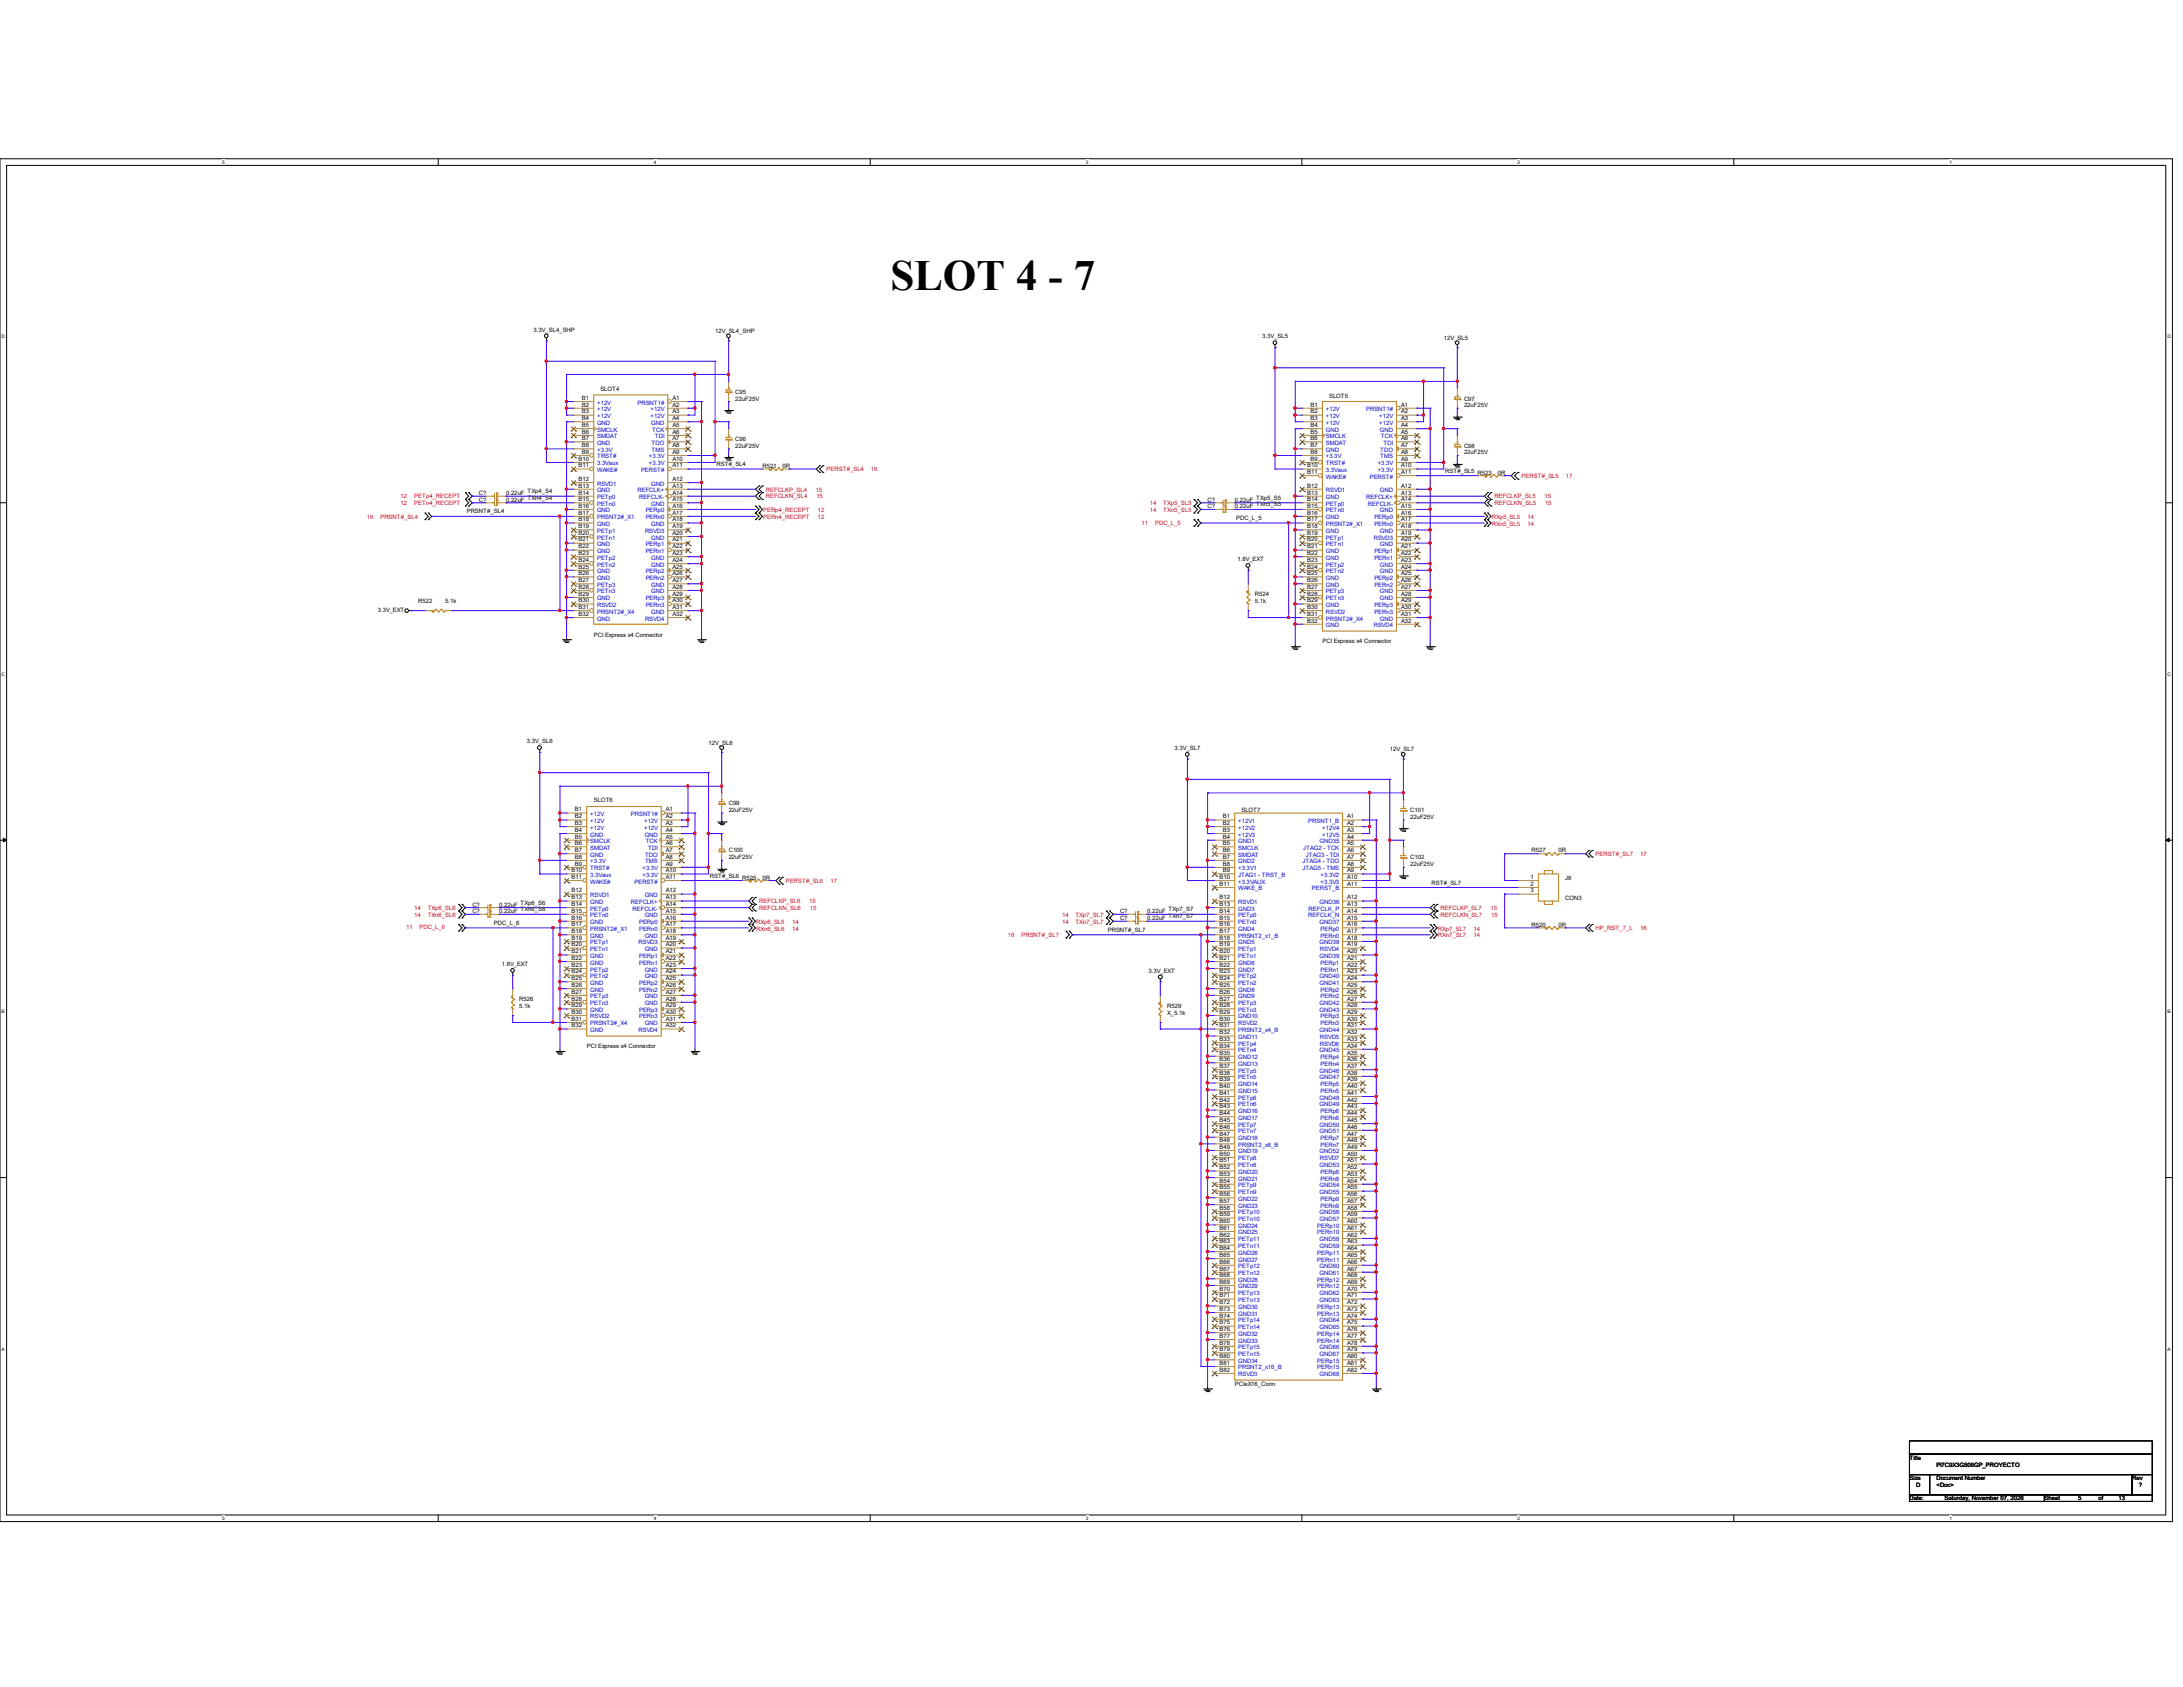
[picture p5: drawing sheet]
<svg xmlns="http://www.w3.org/2000/svg" width="279mm" height="216mm" viewBox="0 0 279 216" stroke-linecap="round" stroke-linejoin="round" font-family="sans-serif">
<defs><g id="words">
<text font-size="5.5" x="114" y="37.1">SLOT 4 - 7</text>
<g font-size=".8">
<text x="68.3" y="42.5">3.3V_SL4_SHP</text>
<text x="91.5" y="42.6">12V_SL4_SHP</text>
<text x="161.6" y="43.3">3.3V_SL5</text>
<text x="184.8" y="43.5">12V_SL5</text>
<text x="74.5" y="51.2">B1</text>
<text x="74.5" y="52">B2</text>
<text x="74.5" y="52.9">B3</text>
<text x="74.5" y="53.8">B4</text>
<text x="76.8" y="50">SLOT4</text>
<text x="86.1" y="51.2">A1</text>
<text x="86.1" y="52">A2</text>
<text x="86.1" y="52.9">A3</text>
<text x="86.1" y="53.8">A4</text>
<text x="94.1" y="50.4">C95</text>
<text x="94.1" y="51.3">22uF25V</text>
<text x="167.7" y="52">B1</text>
<text x="167.7" y="52.9">B2</text>
<text x="167.7" y="53.8">B3</text>
<text x="170.1" y="50.9">SLOT5</text>
<text x="179.3" y="52">A1</text>
<text x="179.3" y="52.9">A2</text>
<text x="179.3" y="53.8">A3</text>
<text x="187.4" y="51.3">C97</text>
<text x="187.4" y="52.1">22uF25V</text>
<text x="74" y="59">B10</text>
<text x="74" y="59.8">B11</text>
<text x="74.5" y="54.7">B5</text>
<text x="74.5" y="55.5">B6</text>
<text x="74.5" y="56.3">B7</text>
<text x="74.5" y="57.2">B8</text>
<text x="74.5" y="58.1">B9</text>
<text x="86.1" y="54.7">A5</text>
<text x="86.1" y="55.5">A6</text>
<text x="86.1" y="56.3">A7</text>
<text x="86.1" y="57.2">A8</text>
<text x="86.1" y="58.1">A9</text>
<text x="86.1" y="59">A10</text>
<text x="86.1" y="59.8">A11</text>
<text x="91.7" y="59.6">RST#_SL4</text>
<text x="94.1" y="56.4">C96</text>
<text x="94.1" y="57.3">22uF25V</text>
<text x="97.6" y="59.9">R521</text>
<text x="100.2" y="59.9">0R</text>
<text x="167.3" y="59.8">B10</text>
<text x="167.7" y="54.7">B4</text>
<text x="167.7" y="55.5">B5</text>
<text x="167.7" y="56.3">B6</text>
<text x="167.7" y="57.2">B7</text>
<text x="167.7" y="58.1">B8</text>
<text x="167.7" y="59">B9</text>
<text x="179.3" y="54.7">A4</text>
<text x="179.3" y="55.5">A5</text>
<text x="179.3" y="56.3">A6</text>
<text x="179.3" y="57.2">A7</text>
<text x="179.3" y="58.1">A8</text>
<text x="179.3" y="59">A9</text>
<text x="179.3" y="59.8">A10</text>
<text x="187.4" y="57.3">C98</text>
<text x="187.4" y="58.2">22uF25V</text>
<text x="59.7" y="65.7">PRSNT#_SL4</text>
<text x="61.3" y="63.3">C?</text>
<text x="61.3" y="64.2">C?</text>
<text x="64.8" y="63.3">0.22uF</text>
<text x="64.8" y="64.2">0.22uF</text>
<text x="67.5" y="63.1">TXp4_S4</text>
<text x="67.5" y="64">TXn4_S4</text>
<text x="74" y="61.6">B12</text>
<text x="74" y="62.4">B13</text>
<text x="74" y="63.3">B14</text>
<text x="74" y="64.1">B15</text>
<text x="74" y="65">B16</text>
<text x="74" y="65.9">B17</text>
<text x="86.1" y="61.6">A12</text>
<text x="86.1" y="62.4">A13</text>
<text x="86.1" y="63.3">A14</text>
<text x="86.1" y="64.1">A15</text>
<text x="86.1" y="65">A16</text>
<text x="86.1" y="65.9">A17</text>
<text x="154.6" y="64.2">C?</text>
<text x="154.6" y="65.1">C?</text>
<text x="158" y="64.2">0.22uF</text>
<text x="158" y="65.1">0.22uF</text>
<text x="160.8" y="64">TXp5_S5</text>
<text x="160.8" y="64.8">TXn5_S5</text>
<text x="167.3" y="60.7">B11</text>
<text x="167.3" y="62.4">B12</text>
<text x="167.3" y="63.3">B13</text>
<text x="167.3" y="64.1">B14</text>
<text x="167.3" y="65">B15</text>
<text x="167.3" y="65.9">B16</text>
<text x="179.3" y="60.7">A11</text>
<text x="179.3" y="62.4">A12</text>
<text x="179.3" y="63.3">A13</text>
<text x="179.3" y="64.1">A14</text>
<text x="179.3" y="65">A15</text>
<text x="179.3" y="65.9">A16</text>
<text x="185" y="60.5">RST#_SL5</text>
<text x="189.1" y="60.7">R523</text>
<text x="191.7" y="60.7">0R</text>
<text x="74" y="66.7">B18</text>
<text x="74" y="67.6">B19</text>
<text x="74" y="68.5">B20</text>
<text x="74" y="69.3">B21</text>
<text x="74" y="70.2">B22</text>
<text x="74" y="71">B23</text>
<text x="74" y="71.9">B24</text>
<text x="86.1" y="66.7">A18</text>
<text x="86.1" y="67.6">A19</text>
<text x="86.1" y="68.5">A20</text>
<text x="86.1" y="69.3">A21</text>
<text x="86.1" y="70.2">A22</text>
<text x="86.1" y="71">A23</text>
<text x="86.1" y="71.9">A24</text>
<text x="158.2" y="66.5">PDC_L_5</text>
<text x="158.4" y="71.8">1.8V_EXT</text>
<text x="167.3" y="66.7">B17</text>
<text x="167.3" y="67.6">B18</text>
<text x="167.3" y="68.5">B19</text>
<text x="167.3" y="69.3">B20</text>
<text x="167.3" y="70.2">B21</text>
<text x="167.3" y="71">B22</text>
<text x="167.3" y="71.9">B23</text>
<text x="179.3" y="66.7">A17</text>
<text x="179.3" y="67.6">A18</text>
<text x="179.3" y="68.5">A19</text>
<text x="179.3" y="69.3">A20</text>
<text x="179.3" y="70.2">A21</text>
<text x="179.3" y="71">A22</text>
<text x="179.3" y="71.9">A23</text>
<text x="53.5" y="77.2">R522</text>
<text x="57" y="77.2">5.1k</text>
<text x="74" y="72.8">B25</text>
<text x="74" y="73.6">B26</text>
<text x="74" y="74.5">B27</text>
<text x="74" y="75.4">B28</text>
<text x="74" y="76.2">B29</text>
<text x="74" y="77.1">B30</text>
<text x="74" y="77.9">B31</text>
<text x="86.1" y="72.8">A25</text>
<text x="86.1" y="73.6">A26</text>
<text x="86.1" y="74.5">A27</text>
<text x="86.1" y="75.4">A28</text>
<text x="86.1" y="76.2">A29</text>
<text x="86.1" y="77.1">A30</text>
<text x="86.1" y="77.9">A31</text>
<text x="160.6" y="76.3">R524</text>
<text x="160.6" y="77.2">5.1k</text>
<text x="167.3" y="72.8">B24</text>
<text x="167.3" y="73.6">B25</text>
<text x="167.3" y="74.5">B26</text>
<text x="167.3" y="75.4">B27</text>
<text x="167.3" y="76.2">B28</text>
<text x="167.3" y="77.1">B29</text>
<text x="167.3" y="77.9">B30</text>
<text x="179.3" y="72.8">A24</text>
<text x="179.3" y="73.6">A25</text>
<text x="179.3" y="74.5">A26</text>
<text x="179.3" y="75.4">A27</text>
<text x="179.3" y="76.2">A28</text>
<text x="179.3" y="77.1">A29</text>
<text x="179.3" y="77.9">A30</text>
<text x="48.3" y="78.4">3.3V_EXT</text>
<text x="74" y="78.8">B32</text>
<text x="76" y="81.5">PCI Express x4 Connector</text>
<text x="86.1" y="78.8">A32</text>
<text x="167.3" y="78.8">B31</text>
<text x="167.3" y="79.7">B32</text>
<text x="169.3" y="82.3">PCI Express x4 Connector</text>
<text x="179.3" y="78.8">A31</text>
<text x="179.3" y="79.7">A32</text>
<text x="67.4" y="95.1">3.3V_SL6</text>
<text x="90.7" y="95.3">12V_SL6</text>
<text x="150.3" y="96">3.3V_SL7</text>
<text x="177.9" y="96.1">12V_SL7</text>
<text x="73.6" y="103.8">B1</text>
<text x="73.6" y="104.7">B2</text>
<text x="73.6" y="105.6">B3</text>
<text x="73.6" y="106.5">B4</text>
<text x="73.6" y="107.3">B5</text>
<text x="76" y="102.7">SLOT6</text>
<text x="85.2" y="103.8">A1</text>
<text x="85.2" y="104.7">A2</text>
<text x="85.2" y="105.6">A3</text>
<text x="85.2" y="106.5">A4</text>
<text x="85.2" y="107.3">A5</text>
<text x="93.3" y="103.1">C99</text>
<text x="93.3" y="103.9">22uF25V</text>
<text x="156.5" y="104.7">B1</text>
<text x="156.5" y="105.6">B2</text>
<text x="156.5" y="106.5">B3</text>
<text x="156.5" y="107.3">B4</text>
<text x="158.9" y="103.9">SLOT7</text>
<text x="172.4" y="104.7">A1</text>
<text x="172.4" y="105.6">A2</text>
<text x="172.4" y="106.5">A3</text>
<text x="172.4" y="107.3">A4</text>
<text x="180.5" y="103.9">C101</text>
<text x="180.5" y="104.8">22uF25V</text>
<text x="73.2" y="111.6">B10</text>
<text x="73.2" y="112.5">B11</text>
<text x="73.6" y="108.2">B6</text>
<text x="73.6" y="109.1">B7</text>
<text x="73.6" y="109.9">B8</text>
<text x="73.6" y="110.8">B9</text>
<text x="85.2" y="108.2">A6</text>
<text x="85.2" y="109.1">A7</text>
<text x="85.2" y="109.9">A8</text>
<text x="85.2" y="110.8">A9</text>
<text x="85.2" y="111.6">A10</text>
<text x="85.2" y="112.5">A11</text>
<text x="90.9" y="112.3">RST#_SL6</text>
<text x="93.3" y="109.1">C100</text>
<text x="93.3" y="110">22uF25V</text>
<text x="95" y="112.6">R525</text>
<text x="97.6" y="112.6">0R</text>
<text x="156.1" y="112.5">B10</text>
<text x="156.1" y="113.4">B11</text>
<text x="156.5" y="108.2">B5</text>
<text x="156.5" y="109.1">B6</text>
<text x="156.5" y="109.9">B7</text>
<text x="156.5" y="110.8">B8</text>
<text x="156.5" y="111.6">B9</text>
<text x="172.4" y="108.2">A5</text>
<text x="172.4" y="109.1">A6</text>
<text x="172.4" y="109.9">A7</text>
<text x="172.4" y="110.8">A8</text>
<text x="172.4" y="111.6">A9</text>
<text x="172.4" y="112.5">A10</text>
<text x="172.4" y="113.4">A11</text>
<text x="180.5" y="110">C102</text>
<text x="180.5" y="110.8">22uF25V</text>
<text x="183.2" y="113.2">RST#_SL7</text>
<text x="195.9" y="112.5">1</text>
<text x="195.9" y="113.4">2</text>
<text x="196" y="109.1">R527</text>
<text x="199.5" y="109.1">0R</text>
<text x="200.3" y="112.6">J8</text>
<text x="60.5" y="116">C?</text>
<text x="60.5" y="116.9">C?</text>
<text x="63.2" y="118.4">PDC_L_6</text>
<text x="63.9" y="116">0.22uF</text>
<text x="63.9" y="116.9">0.22uF</text>
<text x="66.6" y="115.8">TXp6_S6</text>
<text x="66.6" y="116.6">TXn6_S6</text>
<text x="73.2" y="114.2">B12</text>
<text x="73.2" y="115.1">B13</text>
<text x="73.2" y="116">B14</text>
<text x="73.2" y="116.8">B15</text>
<text x="73.2" y="117.7">B16</text>
<text x="73.2" y="118.5">B17</text>
<text x="73.2" y="119.4">B18</text>
<text x="85.2" y="114.2">A12</text>
<text x="85.2" y="115.1">A13</text>
<text x="85.2" y="116">A14</text>
<text x="85.2" y="116.8">A15</text>
<text x="85.2" y="117.7">A16</text>
<text x="85.2" y="118.5">A17</text>
<text x="85.2" y="119.4">A18</text>
<text x="141.8" y="119.3">PRSNT#_SL7</text>
<text x="143.3" y="117.7">C?</text>
<text x="143.3" y="116.9">C?</text>
<text x="146.8" y="117.7">0.22uF</text>
<text x="146.8" y="116.9">0.22uF</text>
<text x="149.6" y="116.6">TXp7_S7</text>
<text x="149.6" y="117.5">TXn7_S7</text>
<text x="156.1" y="115.1">B12</text>
<text x="156.1" y="116">B13</text>
<text x="156.1" y="116.8">B14</text>
<text x="156.1" y="117.7">B15</text>
<text x="156.1" y="118.5">B16</text>
<text x="156.1" y="119.4">B17</text>
<text x="172.4" y="115.1">A12</text>
<text x="172.4" y="116">A13</text>
<text x="172.4" y="116.8">A14</text>
<text x="172.4" y="117.7">A15</text>
<text x="172.4" y="118.5">A16</text>
<text x="172.4" y="119.4">A17</text>
<text x="195.9" y="114.2">3</text>
<text x="196" y="118.6">R520</text>
<text x="199.5" y="118.6">0R</text>
<text x="200.3" y="115.1">CON3</text>
<text x="64.2" y="123.6">1.8V_EXT</text>
<text x="73.2" y="120.3">B19</text>
<text x="73.2" y="121.1">B20</text>
<text x="73.2" y="122">B21</text>
<text x="73.2" y="122.9">B22</text>
<text x="73.2" y="123.7">B23</text>
<text x="73.2" y="124.6">B24</text>
<text x="73.2" y="125.4">B25</text>
<text x="85.2" y="120.3">A19</text>
<text x="85.2" y="121.1">A20</text>
<text x="85.2" y="122">A21</text>
<text x="85.2" y="122.9">A22</text>
<text x="85.2" y="123.7">A23</text>
<text x="85.2" y="124.6">A24</text>
<text x="85.2" y="125.4">A25</text>
<text x="147" y="124.5">3.3V_EXT</text>
<text x="156.1" y="120.3">B18</text>
<text x="156.1" y="121.1">B19</text>
<text x="156.1" y="122">B20</text>
<text x="156.1" y="122.9">B21</text>
<text x="156.1" y="123.7">B22</text>
<text x="156.1" y="124.6">B23</text>
<text x="156.1" y="125.4">B24</text>
<text x="172.4" y="120.3">A18</text>
<text x="172.4" y="121.1">A19</text>
<text x="172.4" y="122">A20</text>
<text x="172.4" y="122.9">A21</text>
<text x="172.4" y="123.7">A22</text>
<text x="172.4" y="124.6">A23</text>
<text x="172.4" y="125.4">A24</text>
<text x="66.5" y="128.1">R526</text>
<text x="66.5" y="129">5.1k</text>
<text x="73.2" y="126.3">B26</text>
<text x="73.2" y="127.2">B27</text>
<text x="73.2" y="128.1">B28</text>
<text x="73.2" y="128.9">B29</text>
<text x="73.2" y="129.8">B30</text>
<text x="73.2" y="130.6">B31</text>
<text x="73.2" y="131.5">B32</text>
<text x="85.2" y="126.3">A26</text>
<text x="85.2" y="127.2">A27</text>
<text x="85.2" y="128.1">A28</text>
<text x="85.2" y="128.9">A29</text>
<text x="85.2" y="129.8">A30</text>
<text x="85.2" y="130.6">A31</text>
<text x="85.2" y="131.5">A32</text>
<text x="149.4" y="129">R529</text>
<text x="149.4" y="129.8">X_5.1k</text>
<text x="156.1" y="126.3">B25</text>
<text x="156.1" y="127.2">B26</text>
<text x="156.1" y="128.1">B27</text>
<text x="156.1" y="128.9">B28</text>
<text x="156.1" y="129.8">B29</text>
<text x="156.1" y="130.6">B30</text>
<text x="156.1" y="131.5">B31</text>
<text x="172.4" y="126.3">A25</text>
<text x="172.4" y="127.2">A26</text>
<text x="172.4" y="128.1">A27</text>
<text x="172.4" y="128.9">A28</text>
<text x="172.4" y="129.8">A29</text>
<text x="172.4" y="130.6">A30</text>
<text x="172.4" y="131.5">A31</text>
<text x="75.1" y="134.2">PCI Express x4 Connector</text>
<text x="156.1" y="132.4">B32</text>
<text x="156.1" y="133.2">B33</text>
<text x="156.1" y="134.1">B34</text>
<text x="156.1" y="135">B35</text>
<text x="156.1" y="135.8">B36</text>
<text x="156.1" y="136.7">B37</text>
<text x="156.1" y="137.5">B38</text>
<text x="172.4" y="132.4">A32</text>
<text x="172.4" y="133.2">A33</text>
<text x="172.4" y="134.1">A34</text>
<text x="172.4" y="135">A35</text>
<text x="172.4" y="135.8">A36</text>
<text x="172.4" y="136.7">A37</text>
<text x="172.4" y="137.5">A38</text>
<text x="156.1" y="138.4">B39</text>
<text x="156.1" y="139.3">B40</text>
<text x="156.1" y="140.1">B41</text>
<text x="156.1" y="141">B42</text>
<text x="156.1" y="141.9">B43</text>
<text x="156.1" y="142.7">B44</text>
<text x="156.1" y="143.6">B45</text>
<text x="172.4" y="138.4">A39</text>
<text x="172.4" y="139.3">A40</text>
<text x="172.4" y="140.1">A41</text>
<text x="172.4" y="141">A42</text>
<text x="172.4" y="141.9">A43</text>
<text x="172.4" y="142.7">A44</text>
<text x="172.4" y="143.6">A45</text>
<text x="156.1" y="144.4">B46</text>
<text x="156.1" y="145.3">B47</text>
<text x="156.1" y="146.2">B48</text>
<text x="156.1" y="147">B49</text>
<text x="156.1" y="147.9">B50</text>
<text x="156.1" y="148.8">B51</text>
<text x="156.1" y="149.6">B52</text>
<text x="172.4" y="144.4">A46</text>
<text x="172.4" y="145.3">A47</text>
<text x="172.4" y="146.2">A48</text>
<text x="172.4" y="147">A49</text>
<text x="172.4" y="147.9">A50</text>
<text x="172.4" y="148.8">A51</text>
<text x="172.4" y="149.6">A52</text>
<text x="156.1" y="150.5">B53</text>
<text x="156.1" y="151.3">B54</text>
<text x="156.1" y="152.2">B55</text>
<text x="156.1" y="153.1">B56</text>
<text x="156.1" y="154">B57</text>
<text x="156.1" y="154.8">B58</text>
<text x="156.1" y="155.7">B59</text>
<text x="172.4" y="150.5">A53</text>
<text x="172.4" y="151.3">A54</text>
<text x="172.4" y="152.2">A55</text>
<text x="172.4" y="153.1">A56</text>
<text x="172.4" y="154">A57</text>
<text x="172.4" y="154.8">A58</text>
<text x="172.4" y="155.7">A59</text>
<text x="156.1" y="156.5">B60</text>
<text x="156.1" y="157.4">B61</text>
<text x="156.1" y="158.3">B62</text>
<text x="156.1" y="159.1">B63</text>
<text x="156.1" y="160">B64</text>
<text x="156.1" y="160.9">B65</text>
<text x="156.1" y="161.7">B66</text>
<text x="172.4" y="156.5">A60</text>
<text x="172.4" y="157.4">A61</text>
<text x="172.4" y="158.3">A62</text>
<text x="172.4" y="159.1">A63</text>
<text x="172.4" y="160">A64</text>
<text x="172.4" y="160.9">A65</text>
<text x="172.4" y="161.7">A66</text>
<text x="156.1" y="162.6">B67</text>
<text x="156.1" y="163.4">B68</text>
<text x="156.1" y="164.3">B69</text>
<text x="156.1" y="165.2">B70</text>
<text x="156.1" y="166">B71</text>
<text x="156.1" y="166.9">B72</text>
<text x="156.1" y="167.8">B73</text>
<text x="172.4" y="162.6">A67</text>
<text x="172.4" y="163.4">A68</text>
<text x="172.4" y="164.3">A69</text>
<text x="172.4" y="165.2">A70</text>
<text x="172.4" y="166">A71</text>
<text x="172.4" y="166.9">A72</text>
<text x="172.4" y="167.8">A73</text>
<text x="156.1" y="168.6">B74</text>
<text x="156.1" y="169.5">B75</text>
<text x="156.1" y="170.3">B76</text>
<text x="156.1" y="171.2">B77</text>
<text x="156.1" y="172.1">B78</text>
<text x="156.1" y="172.9">B79</text>
<text x="156.1" y="173.8">B80</text>
<text x="172.4" y="168.6">A74</text>
<text x="172.4" y="169.5">A75</text>
<text x="172.4" y="170.3">A76</text>
<text x="172.4" y="171.2">A77</text>
<text x="172.4" y="172.1">A78</text>
<text x="172.4" y="172.9">A79</text>
<text x="172.4" y="173.8">A80</text>
<text x="156.1" y="174.7">B81</text>
<text x="156.1" y="175.6">B82</text>
<text x="158" y="177.3">PCIeX16_Conn</text>
<text x="172.4" y="174.7">A81</text>
<text x="172.4" y="175.6">A82</text>
<text x="244.4" y="186.8">Title</text>
<text x="244.4" y="189.4">Size</text>
<text x="245.2" y="190.3">D</text>
<text x="247.8" y="190.3">&lt;Doc&gt;</text>
<text x="247.8" y="187.7">PI7C9X3G808GP_PROYECTO</text>
<text x="247.8" y="189.4">Document Number</text>
<text x="272.9" y="189.4">Rev</text>
<text x="273.7" y="190.3">?</text>
<text x="244.4" y="192">Date:</text>
<text x="248.9" y="192">Saturday, November 07, 2026</text>
<text x="261.7" y="192">Sheet</text>
<text x="266" y="192">5</text>
<text x="268.6" y="192">of</text>
<text x="271.2" y="192">13</text>
</g>
<g font-size=".8" fill="#00c">
<text x="76.4" y="51.8">+12V</text>
<text x="76.4" y="52.6">+12V</text>
<text x="76.4" y="53.5">+12V</text>
<text x="81.6" y="51.8">PRSNT1#</text>
<text x="83.3" y="52.6">+12V</text>
<text x="83.3" y="53.5">+12V</text>
<text x="169.7" y="52.6">+12V</text>
<text x="169.7" y="53.5">+12V</text>
<text x="174.8" y="52.6">PRSNT1#</text>
<text x="176.5" y="53.5">+12V</text>
<text x="76.4" y="54.4">GND</text>
<text x="76.4" y="55.2">SMCLK</text>
<text x="76.4" y="56.1">SMDAT</text>
<text x="76.4" y="56.9">GND</text>
<text x="76.4" y="57.8">+3.3V</text>
<text x="76.4" y="58.7">TRST#</text>
<text x="76.4" y="59.6">3.3Vaux</text>
<text x="83.1" y="58.7">+3.3V</text>
<text x="83.1" y="59.6">+3.3V</text>
<text x="83.4" y="54.4">GND</text>
<text x="83.4" y="56.9">TDO</text>
<text x="83.4" y="57.8">TMS</text>
<text x="83.5" y="55.2">TCK</text>
<text x="83.8" y="56.1">TDI</text>
<text x="169.7" y="54.4">+12V</text>
<text x="169.7" y="55.2">GND</text>
<text x="169.7" y="56.1">SMCLK</text>
<text x="169.7" y="56.9">SMDAT</text>
<text x="169.7" y="57.8">GND</text>
<text x="169.7" y="58.7">+3.3V</text>
<text x="169.7" y="59.6">TRST#</text>
<text x="176.3" y="59.6">+3.3V</text>
<text x="176.5" y="54.4">+12V</text>
<text x="176.6" y="55.2">GND</text>
<text x="176.7" y="57.8">TDO</text>
<text x="176.7" y="58.7">TMS</text>
<text x="176.8" y="56.1">TCK</text>
<text x="177.1" y="56.9">TDI</text>
<text x="76.4" y="60.4">WAKE#</text>
<text x="76.4" y="62.1">RSVD1</text>
<text x="76.4" y="63">GND</text>
<text x="76.4" y="63.9">PETp0</text>
<text x="76.4" y="64.7">PETn0</text>
<text x="76.4" y="65.6">GND</text>
<text x="81.6" y="63">REFCLK+</text>
<text x="81.8" y="63.9">REFCLK-</text>
<text x="82" y="60.4">PERST#</text>
<text x="82.6" y="65.6">PERp0</text>
<text x="83.4" y="62.1">GND</text>
<text x="83.4" y="64.7">GND</text>
<text x="169.7" y="60.4">3.3Vaux</text>
<text x="169.7" y="61.3">WAKE#</text>
<text x="169.7" y="63">RSVD1</text>
<text x="169.7" y="63.9">GND</text>
<text x="169.7" y="64.7">PETp0</text>
<text x="169.7" y="65.6">PETn0</text>
<text x="174.8" y="63.9">REFCLK+</text>
<text x="175.1" y="64.7">REFCLK-</text>
<text x="175.3" y="61.3">PERST#</text>
<text x="176.3" y="60.4">+3.3V</text>
<text x="176.6" y="63">GND</text>
<text x="176.6" y="65.6">GND</text>
<text x="76.4" y="66.5">PRSNT2#_X1</text>
<text x="76.4" y="67.3">GND</text>
<text x="76.4" y="68.2">PETp1</text>
<text x="76.4" y="69">PETn1</text>
<text x="76.4" y="69.9">GND</text>
<text x="76.4" y="70.8">GND</text>
<text x="76.4" y="71.6">PETp2</text>
<text x="82.6" y="68.2">RSVD3</text>
<text x="82.6" y="66.5">PERn0</text>
<text x="82.6" y="69.9">PERp1</text>
<text x="82.6" y="70.8">PERn1</text>
<text x="83.4" y="67.3">GND</text>
<text x="83.4" y="69">GND</text>
<text x="83.4" y="71.6">GND</text>
<text x="169.7" y="66.5">GND</text>
<text x="169.7" y="67.3">PRSNT2#_X1</text>
<text x="169.7" y="68.2">GND</text>
<text x="169.7" y="69">PETp1</text>
<text x="169.7" y="69.9">PETn1</text>
<text x="169.7" y="70.8">GND</text>
<text x="169.7" y="71.6">GND</text>
<text x="175.8" y="69">RSVD3</text>
<text x="175.9" y="66.5">PERp0</text>
<text x="175.9" y="67.3">PERn0</text>
<text x="175.9" y="70.8">PERp1</text>
<text x="175.9" y="71.6">PERn1</text>
<text x="176.6" y="68.2">GND</text>
<text x="176.6" y="69.9">GND</text>
<text x="76.4" y="72.5">PETn2</text>
<text x="76.4" y="73.4">GND</text>
<text x="76.4" y="74.2">GND</text>
<text x="76.4" y="75.1">PETp3</text>
<text x="76.4" y="75.9">PETn3</text>
<text x="76.4" y="76.8">GND</text>
<text x="76.4" y="77.7">RSVD2</text>
<text x="82.6" y="73.4">PERp2</text>
<text x="82.6" y="74.2">PERn2</text>
<text x="82.6" y="76.8">PERp3</text>
<text x="82.6" y="77.7">PERn3</text>
<text x="83.4" y="72.5">GND</text>
<text x="83.4" y="75.1">GND</text>
<text x="83.4" y="75.9">GND</text>
<text x="169.7" y="72.5">PETp2</text>
<text x="169.7" y="73.4">PETn2</text>
<text x="169.7" y="74.2">GND</text>
<text x="169.7" y="75.1">GND</text>
<text x="169.7" y="75.9">PETp3</text>
<text x="169.7" y="76.8">PETn3</text>
<text x="169.7" y="77.7">GND</text>
<text x="175.9" y="74.2">PERp2</text>
<text x="175.9" y="75.1">PERn2</text>
<text x="175.9" y="77.7">PERp3</text>
<text x="176.6" y="72.5">GND</text>
<text x="176.6" y="73.4">GND</text>
<text x="176.6" y="75.9">GND</text>
<text x="176.6" y="76.8">GND</text>
<text x="76.4" y="78.5">PRSNT2#_X4</text>
<text x="76.4" y="79.4">GND</text>
<text x="82.6" y="79.4">RSVD4</text>
<text x="83.4" y="78.5">GND</text>
<text x="169.7" y="78.5">RSVD2</text>
<text x="169.7" y="79.4">PRSNT2#_X4</text>
<text x="169.7" y="80.3">GND</text>
<text x="175.8" y="80.3">RSVD4</text>
<text x="175.9" y="78.5">PERn3</text>
<text x="176.6" y="79.4">GND</text>
<text x="75.5" y="104.4">+12V</text>
<text x="75.5" y="105.3">+12V</text>
<text x="75.5" y="106.2">+12V</text>
<text x="75.5" y="107.1">GND</text>
<text x="75.5" y="107.9">SMCLK</text>
<text x="80.7" y="104.4">PRSNT1#</text>
<text x="82.4" y="105.3">+12V</text>
<text x="82.4" y="106.2">+12V</text>
<text x="82.5" y="107.1">GND</text>
<text x="82.6" y="107.9">TCK</text>
<text x="158.5" y="105.3">+12V1</text>
<text x="158.5" y="106.2">+12V2</text>
<text x="158.5" y="107.1">+12V3</text>
<text x="158.5" y="107.9">GND1</text>
<text x="167.4" y="105.3">PRSNT1_B</text>
<text x="168.9" y="107.9">GND35</text>
<text x="169.2" y="106.2">+12V4</text>
<text x="169.2" y="107.1">+12V5</text>
<text x="75.5" y="108.8">SMDAT</text>
<text x="75.5" y="109.6">GND</text>
<text x="75.5" y="110.5">+3.3V</text>
<text x="75.5" y="111.4">TRST#</text>
<text x="75.5" y="112.2">3.3Vaux</text>
<text x="75.5" y="113.1">WAKE#</text>
<text x="81.2" y="113.1">PERST#</text>
<text x="82.2" y="111.4">+3.3V</text>
<text x="82.2" y="112.2">+3.3V</text>
<text x="82.6" y="109.6">TDO</text>
<text x="82.6" y="110.5">TMS</text>
<text x="83" y="108.8">TDI</text>
<text x="158.5" y="108.8">SMCLK</text>
<text x="158.5" y="109.6">SMDAT</text>
<text x="158.5" y="110.5">GND2</text>
<text x="158.5" y="111.4">+3.3V1</text>
<text x="158.5" y="112.2">JTAG1 - TRST_B</text>
<text x="158.5" y="113.1">+3.3VAUX</text>
<text x="158.5" y="114">WAKE_B</text>
<text x="166.7" y="110.5">JTAG4 - TDO</text>
<text x="166.7" y="111.4">JTAG5 - TMS</text>
<text x="166.8" y="108.8">JTAG2 - TCK</text>
<text x="167.1" y="109.6">JTAG3 - TDI</text>
<text x="167.9" y="114">PERST_B</text>
<text x="169" y="112.2">+3.3V2</text>
<text x="169" y="113.1">+3.3V3</text>
<text x="75.5" y="114.8">RSVD1</text>
<text x="75.5" y="115.7">GND</text>
<text x="75.5" y="116.5">PETp0</text>
<text x="75.5" y="117.4">PETn0</text>
<text x="75.5" y="118.3">GND</text>
<text x="75.5" y="119.1">PRSNT2#_X1</text>
<text x="80.7" y="115.7">REFCLK+</text>
<text x="80.9" y="116.5">REFCLK-</text>
<text x="81.8" y="118.3">PERp0</text>
<text x="81.8" y="119.1">PERn0</text>
<text x="82.5" y="114.8">GND</text>
<text x="82.5" y="117.4">GND</text>
<text x="158.5" y="115.7">RSVD1</text>
<text x="158.5" y="116.5">GND3</text>
<text x="158.5" y="117.4">PETp0</text>
<text x="158.5" y="118.3">PETn0</text>
<text x="158.5" y="119.1">GND4</text>
<text x="167.4" y="117.4">REFCLK_N</text>
<text x="167.5" y="116.5">REFCLK_P</text>
<text x="168.9" y="115.7">GND36</text>
<text x="168.9" y="118.3">GND37</text>
<text x="169" y="119.1">PERp0</text>
<text x="75.5" y="120">GND</text>
<text x="75.5" y="120.9">PETp1</text>
<text x="75.5" y="121.7">PETn1</text>
<text x="75.5" y="122.6">GND</text>
<text x="75.5" y="123.4">GND</text>
<text x="75.5" y="124.3">PETp2</text>
<text x="75.5" y="125.2">PETn2</text>
<text x="81.7" y="120.9">RSVD3</text>
<text x="81.8" y="122.6">PERp1</text>
<text x="81.8" y="123.4">PERn1</text>
<text x="82.5" y="120">GND</text>
<text x="82.5" y="121.7">GND</text>
<text x="82.5" y="124.3">GND</text>
<text x="82.5" y="125.2">GND</text>
<text x="158.5" y="120">PRSNT2_x1_B</text>
<text x="158.5" y="120.9">GND5</text>
<text x="158.5" y="121.7">PETp1</text>
<text x="158.5" y="122.6">PETn1</text>
<text x="158.5" y="123.4">GND6</text>
<text x="158.5" y="124.3">GND7</text>
<text x="158.5" y="125.2">PETp2</text>
<text x="168.9" y="120.9">GND38</text>
<text x="168.9" y="122.6">GND39</text>
<text x="168.9" y="125.2">GND40</text>
<text x="168.9" y="121.7">RSVD4</text>
<text x="169" y="120">PERn0</text>
<text x="169" y="123.4">PERp1</text>
<text x="169" y="124.3">PERn1</text>
<text x="75.5" y="126">GND</text>
<text x="75.5" y="126.9">GND</text>
<text x="75.5" y="127.8">PETp3</text>
<text x="75.5" y="128.7">PETn3</text>
<text x="75.5" y="129.5">GND</text>
<text x="75.5" y="130.3">RSVD2</text>
<text x="75.5" y="131.2">PRSNT2#_X4</text>
<text x="81.8" y="126">PERp2</text>
<text x="81.8" y="126.9">PERn2</text>
<text x="81.8" y="129.5">PERp3</text>
<text x="81.8" y="130.3">PERn3</text>
<text x="82.5" y="127.8">GND</text>
<text x="82.5" y="128.7">GND</text>
<text x="82.5" y="131.2">GND</text>
<text x="158.5" y="126">PETn2</text>
<text x="158.5" y="126.9">GND8</text>
<text x="158.5" y="127.8">GND9</text>
<text x="158.5" y="128.7">PETp3</text>
<text x="158.5" y="129.5">PETn3</text>
<text x="158.5" y="130.3">GND10</text>
<text x="158.5" y="131.2">RSVD2</text>
<text x="168.9" y="126">GND41</text>
<text x="168.9" y="128.7">GND42</text>
<text x="168.9" y="129.5">GND43</text>
<text x="169" y="126.9">PERp2</text>
<text x="169" y="127.8">PERn2</text>
<text x="169" y="130.3">PERp3</text>
<text x="169" y="131.2">PERn3</text>
<text x="75.5" y="132.1">GND</text>
<text x="81.7" y="132.1">RSVD4</text>
<text x="158.5" y="132.1">PRSNT2_x4_B</text>
<text x="158.5" y="133">GND11</text>
<text x="158.5" y="133.8">PETp4</text>
<text x="158.5" y="134.7">PETn4</text>
<text x="158.5" y="135.6">GND12</text>
<text x="158.5" y="136.4">GND13</text>
<text x="158.5" y="137.3">PETp5</text>
<text x="168.9" y="132.1">GND44</text>
<text x="168.9" y="134.7">GND45</text>
<text x="168.9" y="137.3">GND46</text>
<text x="168.9" y="133">RSVD5</text>
<text x="168.9" y="133.8">RSVD6</text>
<text x="169" y="135.6">PERp4</text>
<text x="169" y="136.4">PERn4</text>
<text x="158.5" y="138.1">PETn5</text>
<text x="158.5" y="139">GND14</text>
<text x="158.5" y="139.9">GND15</text>
<text x="158.5" y="140.7">PETp6</text>
<text x="158.5" y="141.6">PETn6</text>
<text x="158.5" y="142.5">GND16</text>
<text x="158.5" y="143.3">GND17</text>
<text x="168.9" y="138.1">GND47</text>
<text x="168.9" y="140.7">GND48</text>
<text x="168.9" y="141.6">GND49</text>
<text x="169" y="139">PERp5</text>
<text x="169" y="139.9">PERn5</text>
<text x="169" y="142.5">PERp6</text>
<text x="169" y="143.3">PERn6</text>
<text x="158.5" y="144.2">PETp7</text>
<text x="158.5" y="145">PETn7</text>
<text x="158.5" y="145.9">GND18</text>
<text x="158.5" y="146.8">PRSNT2_x8_B</text>
<text x="158.5" y="147.6">GND19</text>
<text x="158.5" y="148.5">PETp8</text>
<text x="158.5" y="149.4">PETn8</text>
<text x="168.9" y="144.2">GND50</text>
<text x="168.9" y="145">GND51</text>
<text x="168.9" y="147.6">GND52</text>
<text x="168.9" y="149.4">GND53</text>
<text x="168.9" y="148.5">RSVD7</text>
<text x="169" y="145.9">PERp7</text>
<text x="169" y="146.8">PERn7</text>
<text x="158.5" y="150.2">GND20</text>
<text x="158.5" y="151.1">GND21</text>
<text x="158.5" y="151.9">PETp9</text>
<text x="158.5" y="152.8">PETn9</text>
<text x="158.5" y="153.7">GND22</text>
<text x="158.5" y="154.6">GND23</text>
<text x="158.5" y="155.4">PETp10</text>
<text x="168.9" y="151.9">GND54</text>
<text x="168.9" y="152.8">GND55</text>
<text x="168.9" y="155.4">GND56</text>
<text x="169" y="150.2">PERp8</text>
<text x="169" y="151.1">PERn8</text>
<text x="169" y="153.7">PERp9</text>
<text x="169" y="154.6">PERn9</text>
<text x="158.5" y="156.3">PETn10</text>
<text x="158.5" y="157.1">GND24</text>
<text x="158.5" y="158">GND25</text>
<text x="158.5" y="158.9">PETp11</text>
<text x="158.5" y="159.7">PETn11</text>
<text x="158.5" y="160.6">GND26</text>
<text x="158.5" y="161.5">GND27</text>
<text x="168.6" y="157.1">PERp10</text>
<text x="168.6" y="158">PERn10</text>
<text x="168.6" y="160.6">PERp11</text>
<text x="168.6" y="161.5">PERn11</text>
<text x="168.9" y="156.3">GND57</text>
<text x="168.9" y="158.9">GND58</text>
<text x="168.9" y="159.7">GND59</text>
<text x="158.5" y="162.3">PETp12</text>
<text x="158.5" y="163.2">PETn12</text>
<text x="158.5" y="164">GND28</text>
<text x="158.5" y="164.9">GND29</text>
<text x="158.5" y="165.8">PETp13</text>
<text x="158.5" y="166.6">PETn13</text>
<text x="158.5" y="167.5">GND30</text>
<text x="168.6" y="164">PERp12</text>
<text x="168.6" y="164.9">PERn12</text>
<text x="168.6" y="167.5">PERp13</text>
<text x="168.9" y="162.3">GND60</text>
<text x="168.9" y="163.2">GND61</text>
<text x="168.9" y="165.8">GND62</text>
<text x="168.9" y="166.6">GND63</text>
<text x="158.5" y="168.4">GND31</text>
<text x="158.5" y="169.2">PETp14</text>
<text x="158.5" y="170.1">PETn14</text>
<text x="158.5" y="170.9">GND32</text>
<text x="158.5" y="171.8">GND33</text>
<text x="158.5" y="172.7">PETp15</text>
<text x="158.5" y="173.5">PETn15</text>
<text x="168.6" y="168.4">PERn13</text>
<text x="168.6" y="170.9">PERp14</text>
<text x="168.6" y="171.8">PERn14</text>
<text x="168.9" y="169.2">GND64</text>
<text x="168.9" y="170.1">GND65</text>
<text x="168.9" y="172.7">GND66</text>
<text x="168.9" y="173.5">GND67</text>
<text x="158.5" y="174.4">GND34</text>
<text x="158.5" y="175.3">PRSNT2_x16_B</text>
<text x="158.5" y="176.1">RSVD3</text>
<text x="168.6" y="174.4">PERp15</text>
<text x="168.6" y="175.3">PERn15</text>
<text x="168.9" y="176.1">GND68</text>
</g>
<g font-size=".8" fill="#f00">
<text x="51.3" y="63.8">12</text>
<text x="51.3" y="64.6">12</text>
<text x="53" y="63.8">PETp4_RECEPT</text>
<text x="53" y="64.6">PETn4_RECEPT</text>
<text x="97.7" y="65.6">PERp4_RECEPT</text>
<text x="98" y="62.9">REFCLKP_SL4</text>
<text x="98" y="63.8">REFCLKN_SL4</text>
<text x="104.4" y="62.9">15</text>
<text x="104.5" y="63.8">15</text>
<text x="104.7" y="65.6">12</text>
<text x="105.8" y="60.3">PERST#_SL4</text>
<text x="111.5" y="60.3">16</text>
<text x="147.2" y="64.6">14</text>
<text x="147.2" y="65.5">14</text>
<text x="148.9" y="64.6">TXp5_SL5</text>
<text x="148.9" y="65.5">TXn5_SL5</text>
<text x="191.3" y="63.8">REFCLKP_SL5</text>
<text x="191.3" y="64.6">REFCLKN_SL5</text>
<text x="194.7" y="61.2">PERST#_SL5</text>
<text x="197.7" y="63.8">15</text>
<text x="197.7" y="64.6">15</text>
<text x="200.4" y="61.2">17</text>
<text x="46.9" y="66.4">16</text>
<text x="48.7" y="66.4">PRSNT#_SL4</text>
<text x="97.7" y="66.5">PERn4_RECEPT</text>
<text x="104.7" y="66.5">12</text>
<text x="146.1" y="67.1">11</text>
<text x="147.8" y="67.1">PDC_L_5</text>
<text x="190.9" y="66.5">RXp5_SL5</text>
<text x="190.9" y="67.3">RXn5_SL5</text>
<text x="195.5" y="66.5">14</text>
<text x="195.5" y="67.3">14</text>
<text x="100.6" y="113">PERST#_SL6</text>
<text x="106.3" y="113">17</text>
<text x="204.2" y="109.6">PERST#_SL7</text>
<text x="209.9" y="109.6">17</text>
<text x="52" y="119">11</text>
<text x="53" y="116.5">14</text>
<text x="53" y="117.3">14</text>
<text x="53.7" y="119">PDC_L_6</text>
<text x="54.7" y="116.5">TXp6_SL6</text>
<text x="54.7" y="117.3">TXn6_SL6</text>
<text x="96.8" y="118.3">RXp6_SL6</text>
<text x="96.8" y="119.1">RXn6_SL6</text>
<text x="97.2" y="115.6">REFCLKP_SL6</text>
<text x="97.2" y="116.5">REFCLKN_SL6</text>
<text x="101.4" y="118.3">14</text>
<text x="101.4" y="119.1">14</text>
<text x="103.6" y="115.6">15</text>
<text x="103.6" y="116.5">15</text>
<text x="129" y="119.9">16</text>
<text x="130.7" y="119.9">PRSNT#_SL7</text>
<text x="135.9" y="117.3">14</text>
<text x="135.9" y="118.2">14</text>
<text x="137.6" y="117.3">TXp7_SL7</text>
<text x="137.6" y="118.2">TXn7_SL7</text>
<text x="184" y="119.1">RXp7_SL7</text>
<text x="184" y="120">RXn7_SL7</text>
<text x="184.4" y="116.5">REFCLKP_SL7</text>
<text x="184.4" y="117.3">REFCLKN_SL7</text>
<text x="188.6" y="119.1">14</text>
<text x="188.6" y="120">14</text>
<text x="190.8" y="116.5">15</text>
<text x="190.8" y="117.3">15</text>
<text x="204.2" y="119">HP_RST_7_L</text>
<text x="209.9" y="119">16</text>
</g>
<g font-size=".6">
<text x="28.4" y="21">5</text>
<text x="83.7" y="21">4</text>
<text x="139" y="21">3</text>
<text x="194.2" y="21">2</text>
<text x="249.5" y="21">1</text>
<text x=".2" y="43.3">D</text>
<text x="277.4" y="43.3">D</text>
<text x=".2" y="86.5">C</text>
<text x="277.4" y="86.5">C</text>
<text x=".2" y="129.7">B</text>
<text x="277.4" y="129.7">B</text>
<text x=".2" y="172.8">A</text>
<text x="277.4" y="172.8">A</text>
<text x="28.4" y="194.5">5</text>
<text x="83.7" y="194.5">4</text>
<text x="139" y="194.5">3</text>
<text x="194.2" y="194.5">2</text>
<text x="249.5" y="194.5">1</text>
</g>
</g></defs>
<path d="M0 20.3h278v174.4h-278zM.8 21.2h276.4v172.7h-276.4z" fill="none" stroke="#000" stroke-width=".13"/>
<g fill="#fff">
<path d="M28.4 20.4h.3v.7h-.3z"/>
<path d="M28.4 194h.3v.6h-.3z"/>
</g>
<path d="M56.1 20.3v.9M56.1 193.9v.8" fill="none" stroke="#000" stroke-width=".13"/>
<g fill="#fff">
<path d="M83.7 20.4h.3v.7h-.3z"/>
<path d="M83.7 194h.3v.6h-.3z"/>
</g>
<path d="M111.4 20.3v.9M111.4 193.9v.8" fill="none" stroke="#000" stroke-width=".13"/>
<g fill="#fff">
<path d="M139 20.4h.3v.7h-.3z"/>
<path d="M139 194h.3v.6h-.3z"/>
</g>
<path d="M166.6 20.3v.9M166.6 193.9v.8" fill="none" stroke="#000" stroke-width=".13"/>
<g fill="#fff">
<path d="M194.2 20.4h.3v.7h-.3z"/>
<path d="M194.2 194h.3v.6h-.3z"/>
</g>
<path d="M221.9 20.3v.9M221.9 193.9v.8" fill="none" stroke="#000" stroke-width=".13"/>
<g fill="#fff">
<path d="M249.5 20.4h.3v.7h-.3z"/>
<path d="M249.5 194h.3v.6h-.3z"/>
<path d="M.2 42.8h.4v.6h-.4z"/>
<path d="M277.4 42.8h.4v.6h-.4z"/>
<path d="M.2 85.9h.4v.7h-.4z"/>
<path d="M277.4 85.9h.4v.7h-.4z"/>
</g>
<path d="M0 64.3h.8M277.2 64.3h.8" fill="none" stroke="#000" stroke-width=".13"/>
<g fill="#fff">
<path d="M.2 129.1h.4v.7h-.4z"/>
<path d="M277.4 129.1h.4v.7h-.4z"/>
</g>
<path d="M0 107.5h.8M277.2 107.5h.8" fill="none" stroke="#000" stroke-width=".13"/>
<path d="M.4 107.3l.4 .2-.4 .2zM277.2 107.5l.4-.2v.4z" fill="#000" stroke="#000" stroke-width=".13"/>
<g fill="#fff">
<path d="M.2 172.3h.4v.7h-.4z"/>
<path d="M277.4 172.3h.4v.7h-.4z"/>
</g>
<g fill="none" stroke="#000" stroke-width=".13">
<path d="M69.9 43.6h.1M69.9 43.3v.3M92.8 52.5h1M92.8 58.5h1M92.9 52.7h.1M92.9 58.7h.1M92.9 52.7h.7M92.9 58.7h.7M93.1 52.9h.3M93.1 58.9h.3M93.3 43.6h.1M93.3 52.5h.1"/>
<path d="M93.3 58.5h.1M93.3 43.3v.3M93.3 52.2v.3M93.3 58.3v.2M93.4 52.9h.1M93.4 58.9h.1M93.8 52.5h.1M93.8 58.5h.1M104.9 59.6h.1M104.9 59.6l-.4 .4 .4 .5M105.3 59.6h.1M105.3 59.6l-.4 .4 .4 .5"/>
<path d="M163.2 44.5h.1M163.2 44.2v.3M186 53.4h1M186 59.4h1M186.2 53.6h.1M186.2 59.6h.1M186.2 53.6h.7M186.2 59.6h.7M186.4 53.7h.3M186.4 59.8h.3M186.5 44.5h.1M186.5 53.4h.1"/>
<path d="M186.5 59.4h.1M186.5 44.2v.3M186.5 53.1v.3M186.5 59.2v.2M186.7 53.7h.1M186.7 59.8h.1M187 53.4h.1M187 59.4h.1M52.3 78.1h.4M52.7 78.1h.1M54.4 66.5h.1M54.4 65.7h.1"/>
<path d="M54.4 65.7l.4 .4-.4 .4M54.8 65.7h.1M54.8 66.5h.1M54.8 65.7l.4 .4-.4 .4M59.6 63.9h.1M59.6 63h.1M59.6 64.8h.1M59.6 63l.4 .5-.4 .4M59.6 63.9l.4 .4-.4 .5M60 63h.1M60 63.9h.1M60 64.8h.1"/>
<path d="M60 63l.5 .5-.5 .4M60 63.9l.5 .4-.5 .5M96.7 64.8h.1M96.7 65.7h.1M96.7 66.5h.1M96.7 64.8l.5 .4-.5 .5M96.7 65.7l.5 .4-.5 .4M97.2 62.2h.1M97.2 63h.1M97.2 63.9h.1M97.2 64.8h.1M97.2 65.7h.1"/>
<path d="M97.2 66.5h.1M97.2 62.2l-.5 .4 .5 .4M97.2 63l-.5 .5 .5 .4M97.2 64.8l.4 .4-.4 .5M97.2 65.7l.4 .4-.4 .4M97.6 63h.1M97.6 62.2h.1M97.6 63.9h.1M97.6 62.2l-.4 .4 .4 .4M97.6 63l-.4 .5 .4 .4M104.9 60.5h.1M105.3 60.5h.1"/>
<path d="M152.8 64.8h.1M152.8 63.9h.1M152.8 65.7h.1M152.8 66.5h.1M152.8 67.4h.1M152.8 63.9l.5 .4-.5 .5M152.8 64.8l.5 .4-.5 .5M152.8 66.5l.5 .4-.5 .5M153.3 63.9h.1M153.3 64.8h.1M153.3 65.7h.1M153.3 67.4h.1"/>
<path d="M153.3 66.5h.1M153.3 63.9l.4 .4-.4 .5M153.3 64.8l.4 .4-.4 .5M153.3 66.5l.4 .4-.4 .5M159.8 73h.1M159.8 72.6v.4M190 65.7h.1M190 66.5h.1M190 67.4h.1M190 65.7l.4 .4-.4 .4M190 66.5l.4 .4-.4 .5M190.4 63h.1"/>
<path d="M190.4 63.9h.1M190.4 64.8h.1M190.4 65.7h.1M190.4 66.5h.1M190.4 67.4h.1M190.4 63l-.4 .5 .4 .4M190.4 63.9l-.4 .4 .4 .5M190.4 65.7l.4 .4-.4 .4M190.4 66.5l.4 .4-.4 .5M190.8 63.9h.1M190.8 63h.1M190.8 64.8h.1"/>
<path d="M190.8 63l-.4 .5 .4 .4M190.8 63.9l-.4 .4 .4 .5M193.8 60.5h.1M193.8 61.3h.1M193.8 60.5l-.4 .4 .4 .4M194.3 61.3h.1M194.3 60.5h.1M194.3 60.5l-.5 .4 .5 .4M69.1 96.3h.1M69.1 96v.3M72 81.9h1M72.2 82h.1"/>
<path d="M72.2 82h.7M72.3 82.2h.4M72.5 81.9h.1M72.5 81.6v.3M72.7 82.2h.1M73 81.9h.1M89.3 81.9h1M89.5 82h.1M89.5 82h.6M89.6 82.2h.4M89.8 81.9h.1M89.8 81.6v.3"/>
<path d="M90 82.2h.1M90.3 81.9h.1M92.4 96.3h.1M92.4 96v.3M152 97.2h.1M152 96.8v.4M165.3 82.8h1M165.4 82.9h.1M165.4 82.9h.8M165.6 83.1h.3M165.8 82.8h.1M165.8 82.5v.3"/>
<path d="M165.9 83.1h.1M166.3 82.8h.1M179.6 97.2h.1M179.6 96.8v.4M182.5 82.8h1.1M182.7 82.9h.1M182.7 82.9h.7M182.9 83.1h.3M183 82.8h.1M183 82.5v.3M183.2 83.1h.1M183.6 82.8h.1"/>
<path d="M58.7 116.6h.1M58.7 115.7h.1M58.7 117.5h.1M58.7 118.3h.1M58.7 119.2h.1M58.7 115.7l.4 .5-.4 .4M58.7 116.6l.4 .4-.4 .5M58.7 118.3l.4 .4-.4 .5M59.1 115.7h.1M59.1 116.6h.1M59.1 117.5h.1M59.1 119.2h.1"/>
<path d="M59.1 118.3h.1M59.1 115.7l.5 .5-.5 .4M59.1 116.6l.5 .4-.5 .5M59.1 118.3l.5 .4-.5 .5M91.9 105.2h1M91.9 111.3h1M92 105.4h.1M92 111.4h.1M92 105.4h.8M92 111.4h.8M92.2 105.5h.3M92.2 111.6h.3"/>
<path d="M92.4 105.2h.1M92.4 111.3h.1M92.4 104.9v.3M92.4 111v.3M92.5 105.5h.1M92.5 111.6h.1M92.9 105.2h.1M92.9 111.3h.1M95.8 117.5h.1M95.8 118.3h.1M95.8 119.2h.1M95.8 117.5l.5 .4-.5 .4"/>
<path d="M95.8 118.3l.5 .4-.5 .5M96.3 114.9h.1M96.3 115.7h.1M96.3 116.6h.1M96.3 117.5h.1M96.3 118.3h.1M96.3 119.2h.1M96.3 115.7l-.5 .5 .5 .4M96.3 114.9l-.5 .4 .5 .4M96.3 117.5l.4 .4-.4 .4M96.3 118.3l.4 .4-.4 .5M96.7 115.7h.1"/>
<path d="M96.7 114.9h.1M96.7 116.6h.1M96.7 115.7l-.4 .5 .4 .4M96.7 114.9l-.4 .4 .4 .4M99.7 112.3h.1M99.7 113.2h.1M99.7 112.3l-.4 .4 .4 .5M100.2 113.2h.1M100.2 112.3h.1M100.2 112.3l-.5 .4 .5 .5M136.4 119.2h.1M136.4 119.2l.5 .4-.5 .5"/>
<path d="M136.9 119.2h.1M136.9 119.2l.4 .4-.4 .5M141.6 117.5h.1M141.6 116.6h.1M141.6 118.3h.1M141.6 116.6l.4 .4-.4 .5M141.6 117.5l.4 .4-.4 .4M142 116.6h.1M142 117.5h.1M142 118.3h.1M142 116.6l.5 .4-.5 .5M142 117.5l.5 .4-.5 .4"/>
<path d="M179.1 106h1M179.1 112.1h1M179.3 106.2h.1M179.3 112.3h.1M179.3 106.2h.7M179.3 112.3h.7M179.5 106.4h.3M179.5 112.4h.3M179.6 106h.1M179.6 112.1h.1M179.6 105.8v.2M179.6 111.8v.3"/>
<path d="M179.8 106.4h.1M179.8 112.4h.1M180.1 106h.1M180.1 112.1h.1M183 118.3h.1M183 119.2h.1M183 118.3l.5 .4-.5 .5M183 119.2l.5 .4-.5 .5M183.5 115.7h.1M183.5 116.6h.1M183.5 117.5h.1M183.5 118.3h.1"/>
<path d="M183.5 119.2h.1M183.5 115.7l-.5 .5 .5 .4M183.5 116.6l-.5 .4 .5 .5M183.5 118.3l.4 .4-.4 .5M183.5 119.2l.4 .4-.4 .5M183.9 116.6h.1M183.9 115.7h.1M183.9 117.5h.1M183.9 115.7l-.4 .5 .4 .4M183.9 116.6l-.4 .4 .4 .5M203.4 108.8h.1M203.4 109.7h.1"/>
<path d="M203.4 118.3h.1M203.4 119.2h.1M203.4 108.8l-.5 .5 .5 .4M203.4 118.3l-.5 .4 .5 .5M203.8 109.7h.1M203.8 108.8h.1M203.8 119.2h.1M203.8 118.3h.1M203.8 108.8l-.4 .5 .4 .4M203.8 118.3l-.4 .4 .4 .5M65.6 124.8h.1M65.6 124.5v.3"/>
<path d="M71.2 134.6h1M71.3 134.7h.1M71.3 134.7h.7M71.5 134.9h.3M71.7 134.6h.1M71.7 134.3v.3M71.8 134.9h.1M72.2 134.6h.1M88.4 134.6h1.1M88.6 134.7h.1M88.6 134.7h.7M88.8 134.9h.3"/>
<path d="M88.9 134.6h.1M88.9 134.3v.3M89.1 134.9h.1M89.5 134.6h.1M136.4 120.1h.1M136.9 120.1h.1M148.5 125.6h.1M148.5 125.3v.3M183 120.1h.1M183.5 120.1h.1M0 150.7h.8M277.2 150.7h.8"/>
<path d="M154.1 177.8h1M154.2 177.9h.1M154.2 177.9h.7M154.4 178.1h.3M154.6 177.8h.1M154.6 177.5v.3M154.7 178.1h.1M155.1 177.8h.1M175.6 177.8h1.1M175.8 177.9h.1M175.8 177.9h.7M176 178.1h.3"/>
<path d="M176.1 177.8h.1M176.1 177.5v.3M176.3 178.1h.1M176.7 177.8h.1M244.4 184.4h31.1v1.7h-31.1zM244.4 186.1h31.1v2.6h-31.1zM244.4 188.7h2.6v2.6h-2.6zM244.4 191.3h17.3v.9h-17.3zM247 188.7h25.9v2.6h-25.9zM261.7 191.3h13.8v.9h-13.8zM272.9 188.7h2.6v2.6h-2.6z"/>
<circle cx="69.9" cy="43" r=".23"/>
<circle cx="93.2" cy="43" r=".23"/>
<circle cx="163.2" cy="43.9" r=".23"/>
<circle cx="186.5" cy="43.9" r=".23"/>
<circle cx="52" cy="78.1" r=".23"/>
<circle cx="159.7" cy="72.4" r=".24"/>
<circle cx="69.1" cy="95.7" r=".24"/>
<circle cx="92.4" cy="95.7" r=".24"/>
<circle cx="152" cy="96.5" r=".23"/>
<circle cx="179.6" cy="96.5" r=".23"/>
<circle cx="65.6" cy="124.2" r=".23"/>
<circle cx="148.5" cy="125" r=".24"/>
</g>
<g fill="none" stroke="#cc8006" stroke-width=".13">
<path d="M156.3 64.3h.1M156.3 64.3h.2M156.5 64.7h.1M156.5 64v.7M156.8 64h.1M156.8 64.7h.1M156.8 64v.7M156.9 64.3h.1M156.9 64h.1M156.9 64.3h.2M156.9 64v.7h-.1M190 60.9l.2 .1"/>
<path d="M190.2 61h.1M190.5 60.7h.1M190.5 60.7l-.3 .3M190.5 60.7l.3 .3M190.8 61h.1M191.2 60.7h.1M191.2 60.7l-.4 .3M191.2 60.7l.3 .3M191.5 61h.1M191.7 60.9h.1M191.7 60.9l-.2 .1M75.1 103.2h9.5v29.4h-9.5z"/>
<path d="M92 108.7h.1M92 108.9h.1M92 108.9v.1h.8M92 108.7h.8M92 108.9h.8M92.4 109h.1M92.4 108.4h.1M92.4 108.4v.3M92.4 109v.3M92.8 109h.1M92.8 108.9h.1M92.8 108.9v.1"/>
</g>
<g fill="none" stroke="#a84" stroke-width=".13">
<path d="M155.4 64.3h.1M155.4 64.3h.9M157.1 64.3h.9M158 64.3h.1M189.1 60.9h.1M189.1 60.9h.9M191.7 60.9h.9M192.6 60.9h.1M72.5 104.1h.1M72.5 104.9h.1M72.5 105.8h.1M72.5 106.7h.1"/>
<path d="M72.5 107.5h.1M72.5 108.4h.1M72.5 109.3h.1M72.5 110.1h.1M72.5 104.1h2.6M72.5 104.9h2.6M72.5 105.8h2.6M72.5 106.7h2.6M72.5 107.5h2.6M72.5 108.4h2.6M72.5 109.3h2.6M72.5 110.1h2.6"/>
<path d="M75.1 107.8h.1M75.1 107.3l.3 .2M75.4 107.5h.1M75.4 107.5l-.3 .3M92.4 110.1h.1M92.4 107.5h.1M92.4 107.5v.9M92.4 109.3v.8"/>
</g>
<path d="M190 60.9h.3l-.1 .1 .1-.1-.1 .1z" fill-rule="evenodd" fill="#cc8006" stroke="#cc8006" stroke-width=".13"/>
<path d="M72.2 107.8h.1M72.2 108.7h.1M72.3 107.3l.5 .5M72.3 108.1l.5 .6M72.8 107.3l-.6 .5M72.8 108.1l-.6 .6M72.8 107.8h.1M72.8 108.7h.1" fill="none" stroke="#804000" stroke-width=".13"/>
<circle cx="74.8" cy="111" r=".23" fill="#fff" stroke="#a84" stroke-width=".13"/>
<path d="M72.5 111h.1M72.5 111.8h.1M72.5 111h2.1M72.5 111.8h2.6" fill="none" stroke="#a84" stroke-width=".13"/>
<path d="M72.2 111.3h.1M72.3 110.7l.5 .6M72.8 110.7l-.6 .6M72.8 111.3h.1" fill="none" stroke="#804000" stroke-width=".13"/>
<circle cx="74.8" cy="112.7" r=".23" fill="#fff" stroke="#a84" stroke-width=".13"/>
<path d="M72.5 112.7h.1M72.5 114.4h.1M72.5 115.3h.1M72.5 116.2h.1M72.5 112.7h2.1M72.5 114.4h2.6M72.5 115.3h2.6M72.5 116.2h2.6" fill="none" stroke="#a84" stroke-width=".13"/>
<path d="M72.2 113h.1M72.2 114.7h.1M72.3 112.4l.5 .6M72.3 114.2l.5 .5M72.8 112.4l-.6 .6M72.8 114.2l-.6 .5M72.8 113h.1M72.8 114.7h.1" fill="none" stroke="#804000" stroke-width=".13"/>
<circle cx="74.8" cy="117" r=".23" fill="#fff" stroke="#a84" stroke-width=".13"/>
<path d="M72.5 117h.1M72.5 117.9h.1M72.5 117h2.1M72.5 117.9h2.6" fill="none" stroke="#a84" stroke-width=".13"/>
<circle cx="74.8" cy="118.7" r=".23" fill="#fff" stroke="#a84" stroke-width=".13"/>
<path d="M72.5 118.7h.1M72.5 119.6h.1M72.5 118.7h2.1M72.5 119.6h2.6M72.5 120.5h.1M72.5 120.5h2.6" fill="none" stroke="#a84" stroke-width=".13"/>
<path d="M72.2 120.8h.1M72.3 120.2l.5 .6M72.8 120.2l-.6 .6M72.8 120.8h.1" fill="none" stroke="#804000" stroke-width=".13"/>
<circle cx="74.8" cy="121.3" r=".23" fill="#fff" stroke="#a84" stroke-width=".13"/>
<path d="M72.5 121.3h.1M72.5 122.2h.1M72.5 123.1h.1M72.5 124h.1M72.5 121.3h2.1M72.5 122.2h2.6M72.5 123.1h2.6M72.5 124h2.6" fill="none" stroke="#a84" stroke-width=".13"/>
<path d="M72.2 121.6h.1M72.2 124.2h.1M72.3 121.1l.5 .5M72.3 123.7l.5 .5M72.8 121.1l-.6 .5M72.8 123.7l-.6 .5M72.8 121.6h.1M72.8 124.2h.1" fill="none" stroke="#804000" stroke-width=".13"/>
<circle cx="74.8" cy="124.8" r=".23" fill="#fff" stroke="#a84" stroke-width=".13"/>
<path d="M72.5 124.8h.1M72.5 125.6h.1M72.5 126.5h.1M72.5 127.4h.1M72.5 124.8h2.1M72.5 125.6h2.6M72.5 126.5h2.6M72.5 127.4h2.6" fill="none" stroke="#a84" stroke-width=".13"/>
<path d="M72.2 125.1h.1M72.2 127.7h.1M72.3 124.5l.5 .6M72.3 127.1l.5 .6M72.8 124.5l-.6 .6M72.8 127.1l-.6 .6M72.8 125.1h.1M72.8 127.7h.1" fill="none" stroke="#804000" stroke-width=".13"/>
<circle cx="74.8" cy="128.2" r=".23" fill="#fff" stroke="#a84" stroke-width=".13"/>
<path d="M72.5 128.3h.1M72.5 129.1h.1M72.5 130h.1M72.5 128.3h2.1M72.5 129.1h2.6M72.5 130h2.6" fill="none" stroke="#a84" stroke-width=".13"/>
<path d="M72.2 128.6h.1M72.2 130.3h.1M72.3 128l.5 .6M72.3 129.7l.5 .6M72.8 128l-.6 .6M72.8 129.7l-.6 .6M72.8 128.6h.1M72.8 130.3h.1" fill="none" stroke="#804000" stroke-width=".13"/>
<circle cx="74.8" cy="130.8" r=".23" fill="#fff" stroke="#a84" stroke-width=".13"/>
<path d="M72.5 130.9h.1M72.5 131.7h.1M72.5 130.9h2.1M72.5 131.7h2.6" fill="none" stroke="#a84" stroke-width=".13"/>
<circle cx="84.9" cy="104" r=".23" fill="#fff" stroke="#a84" stroke-width=".13"/>
<g fill="none" stroke="#a84" stroke-width=".13">
<path d="M84.4 107.5h.1M84.4 107.5l.2 .3M84.6 107.8h.1M84.6 104.9h2.6M84.6 105.8h2.6M84.6 106.7h2.6M84.6 107.3l-.2 .2M84.6 107.5h2.6M84.6 108.4h2.6M84.6 109.3h2.6M84.6 110.1h2.6M84.6 111h2.6"/>
<path d="M84.6 111.8h2.6M85.1 104.1h2.1M87.2 104.1h.1M87.2 104.9h.1M87.2 105.8h.1M87.2 106.7h.1M87.2 107.5h.1M87.2 108.4h.1M87.2 109.3h.1M87.2 110.1h.1M87.2 111h.1M87.2 111.8h.1"/>
</g>
<g fill="none" stroke="#804000" stroke-width=".13">
<path d="M86.9 107.8h.1M86.9 108.7h.1M86.9 109.6h.1M86.9 110.4h.1M87 107.3l.5 .5M87 108.1l.5 .6M87 109l.5 .6M87 109.9l.5 .5M87.5 107.3l-.6 .5M87.5 108.1l-.6 .6M87.5 109l-.6 .6M87.5 109.9l-.6 .5"/>
<path d="M87.5 107.8h.1M87.5 108.7h.1M87.5 109.6h.1M87.5 110.4h.1"/>
</g>
<path d="M84.9 109v.5l-.3-.2z" fill="#a84" stroke="#a84" stroke-width=".13"/>
<circle cx="84.9" cy="112.7" r=".23" fill="#fff" stroke="#a84" stroke-width=".13"/>
<g fill="none" stroke="#a84" stroke-width=".13">
<path d="M84.4 115.3h.1M84.4 116.2h.1M84.4 115.3l.2 .3M84.4 116.2l.2 .2M84.6 115.6h.1M84.6 116.4h.1M84.6 114.4h2.6M84.6 115.1l-.2 .2M84.6 115.3h2.6M84.6 115.9l-.2 .3M85.1 112.7h2.1M87.2 112.7h.1"/>
<path d="M87.2 114.4h.1M87.2 115.3h.1"/>
</g>
<circle cx="84.9" cy="116.1" r=".23" fill="#fff" stroke="#a84" stroke-width=".13"/>
<path d="M84.6 117h2.6M84.6 117.9h2.6M85.1 116.2h2.1M87.2 116.2h.1M87.2 117h.1M87.2 117.9h.1" fill="none" stroke="#a84" stroke-width=".13"/>
<path d="M84.6 117.9l.3-.3v.6z" fill="#a84" stroke="#a84" stroke-width=".13"/>
<circle cx="84.9" cy="118.7" r=".23" fill="#fff" stroke="#a84" stroke-width=".13"/>
<path d="M84.6 119.6h2.6M85.1 118.7h2.1M87.2 118.7h.1M87.2 119.6h.1M84.6 120.5h2.6M84.6 121.3h2.6M84.6 122.2h2.6M87.2 120.5h.1M87.2 121.3h.1M87.2 122.2h.1" fill="none" stroke="#a84" stroke-width=".13"/>
<path d="M86.9 120.8h.1M86.9 122.5h.1M87 120.2l.5 .6M87 122l.5 .5M87.5 120.2l-.6 .6M87.5 122l-.6 .5M87.5 120.8h.1M87.5 122.5h.1" fill="none" stroke="#804000" stroke-width=".13"/>
<path d="M84.9 122v.5l-.3-.3z" fill="#a84" stroke="#a84" stroke-width=".13"/>
<circle cx="84.9" cy="123" r=".23" fill="#fff" stroke="#a84" stroke-width=".13"/>
<path d="M84.6 124h2.6M84.6 124.8h2.6M84.6 125.6h2.6M85.1 123.1h2.1M87.2 123.1h.1M87.2 124h.1M87.2 124.8h.1M87.2 125.6h.1" fill="none" stroke="#a84" stroke-width=".13"/>
<path d="M86.9 123.4h.1M86.9 125.9h.1M87 122.8l.5 .6M87 125.4l.5 .5M87.5 122.8l-.6 .6M87.5 125.4l-.6 .5M87.5 123.4h.1M87.5 125.9h.1" fill="none" stroke="#804000" stroke-width=".13"/>
<path d="M84.9 125.4v.5l-.3-.3z" fill="#a84" stroke="#a84" stroke-width=".13"/>
<circle cx="84.9" cy="126.5" r=".23" fill="#fff" stroke="#a84" stroke-width=".13"/>
<path d="M84.6 127.4h2.6M84.6 128.3h2.6M84.6 129.1h2.6M85.1 126.5h2.1M87.2 126.5h.1M87.2 127.4h.1M87.2 128.3h.1M87.2 129.1h.1" fill="none" stroke="#a84" stroke-width=".13"/>
<path d="M86.9 126.8h.1M86.9 129.4h.1M87 126.3l.5 .5M87 128.9l.5 .5M87.5 126.3l-.6 .5M87.5 128.9l-.6 .5M87.5 126.8h.1M87.5 129.4h.1" fill="none" stroke="#804000" stroke-width=".13"/>
<path d="M84.6 129.1l.3-.2v.5z" fill="#a84" stroke="#a84" stroke-width=".13"/>
<circle cx="84.9" cy="129.9" r=".23" fill="#fff" stroke="#a84" stroke-width=".13"/>
<g fill="none" stroke="#a84" stroke-width=".13">
<path d="M73.4 51.4h.1M73.4 52.2h.1M73.4 53.1h.1M73.4 54h.1M73.4 54.9h.1M73.4 55.7h.1M73.4 56.6h.1M73.4 57.4h.1M73.4 51.4h2.6M73.4 52.2h2.6M73.4 53.1h2.6M73.4 54h2.6"/>
<path d="M73.4 54.9h2.6M73.4 55.7h2.6M73.4 56.6h2.6M73.4 57.4h2.6M76 55.1h.1M76 54.6l.2 .3M76.2 54.9h.1M76.2 54.9l-.2 .2M93.3 51.4h.1M93.3 48.8h.1M93.3 48.8v.9M93.3 50.5v.9"/>
<path d="M97.6 60h.1M97.6 60h.8M100.2 60h.8M101 60h.1M159.8 74.7h.1M159.8 78.1h.1M159.8 74.7v.9M159.8 77.3v.8M144.2 117.9h.1M144.2 117.9h.9M145.9 117.9h.9M146.8 117.9h.1"/>
<path d="M155.4 104.9h.1M155.4 105.8h.1M155.4 106.7h.1M155.4 107.5h.1M155.4 108.4h.1M155.4 109.3h.1M155.4 110.1h.1M155.4 111h.1M155.4 111.8h.1M155.4 112.7h.1M155.4 113.6h.1M155.4 115.3h.1"/>
<path d="M155.4 116.2h.1M155.4 117h.1M155.4 117.9h.1M155.4 118.7h.1M155.4 119.6h.1M155.4 117.9h2.6M155.4 104.9h2.6M155.4 105.8h2.6M155.4 106.7h2.6M155.4 107.5h2.6M155.4 108.4h2.6M155.4 109.3h2.6"/>
<path d="M155.4 110.1h2.6M155.4 111h2.6M155.4 111.8h2.6M155.4 112.7h2.6M155.4 113.6h2.6M155.4 115.3h2.6M155.4 116.2h2.6M155.4 117h2.6M155.4 118.7h2.6M155.4 119.6h2.6M171.8 117.9h2.6M171.8 104.9h2.6"/>
<path d="M171.8 105.8h2.6M171.8 106.7h2.6M171.8 107.5h2.6M171.8 108.4h2.6M171.8 109.3h2.6M171.8 110.1h2.6M171.8 111h2.6M171.8 111.8h2.6M171.8 112.7h2.6M171.8 113.6h2.6M171.8 115.3h2.6M171.8 116.2h2.6"/>
<path d="M171.8 117h2.6M171.8 118.7h2.6M171.8 119.6h2.6M174.4 104.9h.1M174.4 105.8h.1M174.4 106.7h.1M174.4 107.5h.1M174.4 108.4h.1M174.4 109.3h.1M174.4 110.1h.1M174.4 111h.1M174.4 111.8h.1"/>
<path d="M174.4 112.7h.1M174.4 113.6h.1M174.4 115.3h.1M174.4 116.2h.1M174.4 117h.1M174.4 117.9h.1M174.4 118.7h.1M174.4 119.6h.1M84.6 130.9h2.6M84.6 131.7h2.6M85.1 130h2.1M87.2 130h.1"/>
<path d="M87.2 130.9h.1M87.2 131.7h.1M155.4 120.5h.1M155.4 121.3h.1M155.4 122.2h.1M155.4 123.1h.1M155.4 124h.1M155.4 124.8h.1M155.4 125.6h.1M155.4 126.5h.1M155.4 127.4h.1M155.4 128.3h.1"/>
<path d="M155.4 129.1h.1M155.4 130h.1M155.4 130.9h.1M155.4 131.7h.1M155.4 132.6h.1M155.4 133.4h.1M155.4 134.3h.1M155.4 135.2h.1M155.4 136h.1M155.4 136.9h.1M155.4 137.8h.1M155.4 138.6h.1"/>
<path d="M155.4 139.5h.1M155.4 130h2.6M155.4 130.9h2.6M155.4 131.7h2.6M155.4 120.5h2.6M155.4 121.3h2.6M155.4 122.2h2.6M155.4 123.1h2.6M155.4 124h2.6M155.4 124.8h2.6M155.4 125.6h2.6M155.4 126.5h2.6"/>
<path d="M155.4 127.4h2.6M155.4 128.3h2.6M155.4 129.1h2.6M155.4 132.6h2.6M155.4 133.4h2.6M155.4 134.3h2.6M155.4 135.2h2.6M155.4 136h2.6M155.4 136.9h2.6M155.4 137.8h2.6M155.4 138.6h2.6M155.4 139.5h2.6"/>
<path d="M171.8 130h2.6M171.8 130.9h2.6M171.8 131.7h2.6M171.8 120.5h2.6M171.8 121.3h2.6M171.8 122.2h2.6M171.8 123.1h2.6M171.8 124h2.6M171.8 124.8h2.6M171.8 125.6h2.6M171.8 126.5h2.6M171.8 127.4h2.6"/>
<path d="M171.8 128.3h2.6M171.8 129.1h2.6M171.8 132.6h2.6M171.8 133.4h2.6M171.8 134.3h2.6M171.8 135.2h2.6M171.8 136h2.6M171.8 136.9h2.6M171.8 137.8h2.6M171.8 138.6h2.6M171.8 139.5h2.6M174.4 120.5h.1"/>
<path d="M174.4 121.3h.1M174.4 122.2h.1M174.4 123.1h.1M174.4 124h.1M174.4 124.8h.1M174.4 125.6h.1M174.4 126.5h.1M174.4 127.4h.1M174.4 128.3h.1M174.4 129.1h.1M174.4 130h.1M174.4 130.9h.1"/>
<path d="M174.4 131.7h.1M174.4 132.6h.1M174.4 133.4h.1M174.4 134.3h.1M174.4 135.2h.1M174.4 136h.1M174.4 136.9h.1M174.4 137.8h.1M174.4 138.6h.1M174.4 139.5h.1M155.4 140.3h.1M155.4 141.2h.1"/>
<path d="M155.4 142.1h.1M155.4 142.9h.1M155.4 143.8h.1M155.4 144.7h.1M155.4 145.5h.1M155.4 146.4h.1M155.4 147.2h.1M155.4 148.1h.1M155.4 149h.1M155.4 149.9h.1M155.4 150.7h.1M155.4 151.6h.1"/>
<path d="M155.4 152.4h.1M155.4 153.3h.1M155.4 154.2h.1M155.4 155h.1M155.4 155.9h.1M155.4 156.8h.1M155.4 157.6h.1M155.4 158.5h.1M155.4 159.3h.1M155.4 140.3h2.6M155.4 141.2h2.6M155.4 142.1h2.6"/>
<path d="M155.4 142.9h2.6M155.4 143.8h2.6M155.4 144.7h2.6M155.4 145.5h2.6M155.4 146.4h2.6M155.4 147.2h2.6M155.4 148.1h2.6M155.4 149h2.6M155.4 149.9h2.6M155.4 150.7h2.6M155.4 151.6h2.6M155.4 152.4h2.6"/>
<path d="M155.4 153.3h2.6M155.4 154.2h2.6M155.4 155h2.6M155.4 155.9h2.6M155.4 156.8h2.6M155.4 157.6h2.6M155.4 158.5h2.6M155.4 159.3h2.6M171.8 140.3h2.6M171.8 141.2h2.6M171.8 142.1h2.6M171.8 142.9h2.6"/>
<path d="M171.8 143.8h2.6M171.8 144.7h2.6M171.8 145.5h2.6M171.8 146.4h2.6M171.8 147.2h2.6M171.8 148.1h2.6M171.8 149h2.6M171.8 149.9h2.6M171.8 150.7h2.6M171.8 151.6h2.6M171.8 152.4h2.6M171.8 153.3h2.6"/>
<path d="M171.8 154.2h2.6M171.8 155h2.6M171.8 155.9h2.6M171.8 156.8h2.6M171.8 157.6h2.6M171.8 158.5h2.6M171.8 159.3h2.6M174.4 140.3h.1M174.4 141.2h.1M174.4 142.1h.1M174.4 142.9h.1M174.4 143.8h.1"/>
<path d="M174.4 144.7h.1M174.4 145.5h.1M174.4 146.4h.1M174.4 147.2h.1M174.4 148.1h.1M174.4 149h.1M174.4 149.9h.1M174.4 150.7h.1M174.4 151.6h.1M174.4 152.4h.1M174.4 153.3h.1M174.4 154.2h.1"/>
<path d="M174.4 155h.1M174.4 155.9h.1M174.4 156.8h.1M174.4 157.6h.1M174.4 158.5h.1M174.4 159.3h.1M155.4 160.2h.1M155.4 161.1h.1M155.4 161.9h.1M155.4 162.8h.1M155.4 163.7h.1M155.4 164.5h.1"/>
<path d="M155.4 165.4h.1M155.4 166.2h.1M155.4 167.1h.1M155.4 168h.1M155.4 168.8h.1M155.4 169.7h.1M155.4 170.6h.1M155.4 171.4h.1M155.4 172.3h.1M155.4 173.1h.1M155.4 174h.1M155.4 174.9h.1"/>
<path d="M155.4 175.8h.1M155.4 160.2h2.6M155.4 161.1h2.6M155.4 161.9h2.6M155.4 162.8h2.6M155.4 163.7h2.6M155.4 164.5h2.6M155.4 165.4h2.6M155.4 166.2h2.6M155.4 167.1h2.6M155.4 168h2.6M155.4 168.8h2.6"/>
<path d="M155.4 169.7h2.6M155.4 170.6h2.6M155.4 171.4h2.6M155.4 172.3h2.6M155.4 173.1h2.6M155.4 174h2.6M155.4 174.9h2.6M155.4 175.8h2.6M171.8 160.2h2.6M171.8 161.1h2.6M171.8 161.9h2.6M171.8 162.8h2.6"/>
<path d="M171.8 163.7h2.6M171.8 164.5h2.6M171.8 165.4h2.6M171.8 166.2h2.6M171.8 167.1h2.6M171.8 168h2.6M171.8 168.8h2.6M171.8 169.7h2.6M171.8 170.6h2.6M171.8 171.4h2.6M171.8 172.3h2.6M171.8 173.1h2.6"/>
<path d="M171.8 174h2.6M171.8 174.9h2.6M171.8 175.8h2.6M174.4 160.2h.1M174.4 161.1h.1M174.4 161.9h.1M174.4 162.8h.1M174.4 163.7h.1M174.4 164.5h.1M174.4 165.4h.1M174.4 166.2h.1M174.4 167.1h.1"/>
<path d="M174.4 168h.1M174.4 168.8h.1M174.4 169.7h.1M174.4 170.6h.1M174.4 171.4h.1M174.4 172.3h.1M174.4 173.1h.1M174.4 174h.1M174.4 174.9h.1M174.4 175.8h.1"/>
</g>
<g fill="none" stroke="#804000" stroke-width=".13">
<path d="M73.1 55.2h.1M73.1 56h.1M73.2 54.6l.5 .6M73.2 55.5l.5 .5M73.7 54.6l-.6 .6M73.7 55.5l-.6 .5M73.7 55.2h.1M73.7 56h.1M155.2 108.7h.1M155.2 109.6h.1M155.2 112.1h.1M155.2 113.9h.1"/>
<path d="M155.2 115.6h.1M155.2 108.1l.5 .6M155.2 109l.5 .6M155.2 111.6l.5 .5M155.2 113.3l.5 .6M155.2 115.1l.5 .5M155.7 108.1l-.5 .6M155.7 109l-.5 .6M155.7 111.6l-.5 .5M155.7 113.3l-.5 .6M155.7 115.1l-.5 .5M155.7 108.7h.1"/>
<path d="M155.7 109.6h.1M155.7 112.1h.1M155.7 113.9h.1M155.7 115.6h.1M174.1 108.7h.1M174.1 109.6h.1M174.1 110.4h.1M174.1 111.3h.1M174.2 108.1l.5 .6M174.2 109l.5 .6M174.2 109.9l.5 .5M174.2 110.7l.5 .6"/>
<path d="M174.7 108.1l-.6 .6M174.7 109l-.6 .6M174.7 109.9l-.6 .5M174.7 110.7l-.6 .6M174.7 108.7h.1M174.7 109.6h.1M174.7 110.4h.1M174.7 111.3h.1M86.9 130.3h.1M86.9 132h.1M87 129.7l.5 .6M87 131.4l.5 .6"/>
<path d="M87.5 129.7l-.6 .6M87.5 131.4l-.6 .6M87.5 130.3h.1M87.5 132h.1M155.2 121.6h.1M155.2 122.5h.1M155.2 125.1h.1M155.2 125.9h.1M155.2 128.6h.1M155.2 129.4h.1M155.2 131.1h.1M155.2 133.7h.1"/>
<path d="M155.2 134.6h.1M155.2 137.2h.1M155.2 138h.1M155.2 121.1l.5 .5M155.2 122l.5 .5M155.2 124.5l.5 .6M155.2 125.4l.5 .5M155.2 128l.5 .6M155.2 128.9l.5 .5M155.2 130.6l.5 .5M155.2 133.2l.5 .5M155.2 134l.5 .6"/>
<path d="M155.2 136.7l.5 .5M155.2 137.5l.5 .5M155.7 121.1l-.5 .5M155.7 122l-.5 .5M155.7 124.5l-.5 .6M155.7 125.4l-.5 .5M155.7 128l-.5 .6M155.7 128.9l-.5 .5M155.7 130.6l-.5 .5M155.7 133.2l-.5 .5M155.7 134l-.5 .6M155.7 136.7l-.5 .5"/>
<path d="M155.7 137.5l-.5 .5M155.7 121.6h.1M155.7 122.5h.1M155.7 125.1h.1M155.7 125.9h.1M155.7 128.6h.1M155.7 129.4h.1M155.7 131.1h.1M155.7 133.7h.1M155.7 134.6h.1M155.7 137.2h.1M155.7 138h.1"/>
<path d="M174.1 121.6h.1M174.1 123.4h.1M174.1 124.2h.1M174.1 126.8h.1M174.1 127.7h.1M174.1 130.3h.1M174.1 131.1h.1M174.1 132.9h.1M174.1 133.7h.1M174.1 135.5h.1M174.1 136.3h.1M174.1 138.9h.1"/>
<path d="M174.1 139.8h.1M174.2 121.1l.5 .5M174.2 122.8l.5 .6M174.2 123.7l.5 .5M174.2 126.3l.5 .5M174.2 127.1l.5 .6M174.2 129.7l.5 .6M174.2 130.6l.5 .5M174.2 132.3l.5 .6M174.2 133.2l.5 .5M174.2 134.9l.5 .6M174.2 135.8l.5 .5"/>
<path d="M174.2 138.3l.5 .6M174.2 139.2l.5 .6M174.7 129.7l-.6 .6M174.7 121.1l-.6 .5M174.7 122.8l-.6 .6M174.7 123.7l-.6 .5M174.7 126.3l-.6 .5M174.7 127.1l-.6 .6M174.7 130.6l-.6 .5M174.7 132.3l-.6 .6M174.7 133.2l-.6 .5M174.7 134.9l-.6 .6"/>
<path d="M174.7 135.8l-.6 .5M174.7 138.3l-.6 .6M174.7 139.2l-.6 .6M174.7 121.6h.1M174.7 123.4h.1M174.7 124.2h.1M174.7 126.8h.1M174.7 127.7h.1M174.7 130.3h.1M174.7 131.1h.1M174.7 132.9h.1M174.7 133.7h.1"/>
<path d="M174.7 135.5h.1M174.7 136.3h.1M174.7 138.9h.1M174.7 139.8h.1M155.2 140.6h.1M155.2 141.5h.1M155.2 144.1h.1M155.2 144.9h.1M155.2 148.4h.1M155.2 149.3h.1M155.2 151.8h.1M155.2 152.7h.1"/>
<path d="M155.2 155.3h.1M155.2 156.2h.1M155.2 158.8h.1M155.2 159.6h.1M155.2 140.1l.5 .5M155.2 141l.5 .5M155.2 143.6l.5 .5M155.2 144.4l.5 .5M155.2 147.9l.5 .5M155.2 148.7l.5 .6M155.2 151.3l.5 .5M155.2 152.2l.5 .5"/>
<path d="M155.2 154.8l.5 .5M155.2 155.6l.5 .6M155.2 158.2l.5 .6M155.2 159.1l.5 .5M155.7 140.1l-.5 .5M155.7 141l-.5 .5M155.7 143.6l-.5 .5M155.7 144.4l-.5 .5M155.7 147.9l-.5 .5M155.7 148.7l-.5 .6M155.7 151.3l-.5 .5M155.7 152.2l-.5 .5"/>
<path d="M155.7 154.8l-.5 .5M155.7 155.6l-.5 .6M155.7 158.2l-.5 .6M155.7 159.1l-.5 .5M155.7 140.6h.1M155.7 141.5h.1M155.7 144.1h.1M155.7 144.9h.1M155.7 148.4h.1M155.7 149.3h.1M155.7 151.8h.1M155.7 152.7h.1"/>
<path d="M155.7 155.3h.1M155.7 156.2h.1M155.7 158.8h.1M155.7 159.6h.1M174.1 142.4h.1M174.1 143.2h.1M174.1 145.8h.1M174.1 146.7h.1M174.1 148.4h.1M174.1 150.2h.1M174.1 151h.1M174.1 153.6h.1"/>
<path d="M174.1 154.5h.1M174.1 157.1h.1M174.1 157.9h.1M174.2 141.8l.5 .6M174.2 142.7l.5 .5M174.2 145.3l.5 .5M174.2 146.1l.5 .6M174.2 147.9l.5 .5M174.2 149.6l.5 .6M174.2 150.5l.5 .5M174.2 153l.5 .6M174.2 153.9l.5 .6"/>
<path d="M174.2 156.5l.5 .6M174.2 157.4l.5 .5M174.2 159.9l.5 .6M174.7 146.1l-.6 .6M174.7 149.6l-.6 .6M174.7 156.5l-.6 .6M174.7 141.8l-.6 .6M174.7 142.7l-.6 .5M174.7 145.3l-.6 .5M174.7 147.9l-.6 .5M174.7 150.5l-.6 .5M174.7 153l-.6 .6"/>
<path d="M174.7 153.9l-.6 .6M174.7 157.4l-.6 .5M174.7 159.9l-.6 .6M174.7 142.4h.1M174.7 143.2h.1M174.7 145.8h.1M174.7 146.7h.1M174.7 148.4h.1M174.7 150.2h.1M174.7 151h.1M174.7 153.6h.1M174.7 154.5h.1"/>
<path d="M174.7 157.1h.1M174.7 157.9h.1M155.2 162.2h.1M155.2 163.1h.1M155.2 165.7h.1M155.2 166.5h.1M155.2 169.1h.1M155.2 170h.1M155.2 172.6h.1M155.2 173.4h.1M155.2 176.1h.1M155.2 161.7l.5 .5"/>
<path d="M155.2 162.6l.5 .5M155.2 165.1l.5 .6M155.2 166l.5 .5M155.2 168.6l.5 .5M155.2 169.5l.5 .5M155.2 172l.5 .6M155.2 172.9l.5 .5M155.2 175.5l.5 .6M155.7 161.7l-.5 .5M155.7 162.6l-.5 .5M155.7 165.1l-.5 .6M155.7 166l-.5 .5"/>
<path d="M155.7 168.6l-.5 .5M155.7 169.5l-.5 .5M155.7 172l-.5 .6M155.7 172.9l-.5 .5M155.7 175.5l-.5 .6M155.7 162.2h.1M155.7 163.1h.1M155.7 165.7h.1M155.7 166.5h.1M155.7 169.1h.1M155.7 170h.1M155.7 172.6h.1"/>
<path d="M155.7 173.4h.1M155.7 176.1h.1M174.1 160.5h.1M174.1 161.4h.1M174.1 164h.1M174.1 164.8h.1M174.1 167.4h.1M174.1 168.3h.1M174.1 170.9h.1M174.1 171.7h.1M174.1 174.3h.1M174.1 175.2h.1"/>
<path d="M174.2 160.8l.5 .6M174.2 163.4l.5 .6M174.2 164.3l.5 .5M174.2 166.9l.5 .5M174.2 167.7l.5 .6M174.2 170.3l.5 .6M174.2 171.2l.5 .5M174.2 173.8l.5 .5M174.2 174.6l.5 .6M174.7 160.8l-.6 .6M174.7 163.4l-.6 .6M174.7 164.3l-.6 .5"/>
<path d="M174.7 166.9l-.6 .5M174.7 167.7l-.6 .6M174.7 170.3l-.6 .6M174.7 171.2l-.6 .5M174.7 173.8l-.6 .5M174.7 174.6l-.6 .6M174.7 160.5h.1M174.7 161.4h.1M174.7 164h.1M174.7 164.8h.1M174.7 167.4h.1M174.7 168.3h.1"/>
<path d="M174.7 170.9h.1M174.7 171.7h.1M174.7 174.3h.1M174.7 175.2h.1"/>
</g>
<g fill="none" stroke="#cc8006" stroke-width=".13">
<path d="M76 50.5h9.5v29.4h-9.5zM92.9 49.9h.1M92.9 50.2h.1M92.9 50.2h.7M92.9 49.9h.7M93.3 50.2h.1M93.3 49.7h.1M93.3 49.7v.2M93.3 50.2v.3M93.6 50.2h.1M98.9 59.9h.1M98.9 59.9l-.3 .3"/>
<path d="M98.9 59.9l.4 .3M99.7 59.9h.1M99.7 59.9l-.4 .3M99.7 59.9l.3 .3M98.4 60l.2 .2M98.6 60.2h.1M99.3 60.2h.1M100 60.2h.1M100.2 60h.1M100.2 60l-.2 .2M159.6 75.7h.1M159.6 76.5h.1"/>
<path d="M159.6 77.1h.1M159.6 75.7l.3 .4M159.6 76.5l.3 .3M159.6 77.1l.2 .2M159.8 77.3h.1M159.8 75.6l-.2 .1M159.9 76.1h.1M159.9 76.8h.1M159.9 76.1l-.3 .4M159.9 76.8l-.3 .3M145.1 117.9h.1M145.1 117.9h.2"/>
<path d="M145.3 118.2h.1M145.3 117.6v.6M145.6 117.6h.1M145.6 118.2h.1M145.6 117.6v.6M145.7 117.9h.1M145.7 117.6h.1M145.7 117.9h.2M145.7 117.6v.6h-.1M158 104.1h13.8v72.5h-13.8z"/>
</g>
<g fill="#cc8006" stroke="#cc8006" stroke-width=".13">
<path d="M98.4 60h.4l-.2 .2 .2-.2-.2 .2z" fill-rule="evenodd"/>
<path d="M159.6 75.7l.2-.1v.3z" fill-rule="evenodd"/>
</g>
<circle cx="75.7" cy="58.3" r=".23" fill="#fff" stroke="#a84" stroke-width=".13"/>
<path d="M73.4 58.3h.1M73.4 59.2h.1M73.4 58.3h2.1M73.4 59.2h2.6" fill="none" stroke="#a84" stroke-width=".13"/>
<path d="M73.1 58.6h.1M73.2 58l.5 .6M73.7 58l-.6 .6M73.7 58.6h.1" fill="none" stroke="#804000" stroke-width=".13"/>
<circle cx="75.7" cy="60" r=".23" fill="#fff" stroke="#a84" stroke-width=".13"/>
<path d="M73.4 60h.1M73.4 61.8h.1M73.4 62.6h.1M73.4 63.5h.1M73.4 60h2.1M73.4 61.8h2.6M73.4 62.6h2.6M73.4 63.5h2.6" fill="none" stroke="#a84" stroke-width=".13"/>
<path d="M73.2 59.8l.5 .5M73.7 59.8l-.6 .5M73.1 60.3h.1M73.1 62.1h.1M73.2 61.5l.5 .6M73.7 61.5l-.6 .6M73.7 60.3h.1M73.7 62.1h.1" fill="none" stroke="#804000" stroke-width=".13"/>
<circle cx="75.7" cy="64.3" r=".23" fill="#fff" stroke="#a84" stroke-width=".13"/>
<path d="M73.4 64.3h.1M73.4 65.2h.1M73.4 64.3h2.1M73.4 65.2h2.6" fill="none" stroke="#a84" stroke-width=".13"/>
<circle cx="75.7" cy="66.1" r=".23" fill="#fff" stroke="#a84" stroke-width=".13"/>
<path d="M73.4 66.1h.1M73.4 66.9h.1M73.4 67.8h.1M73.4 66.1h2.1M73.4 66.9h2.6M73.4 67.8h2.6" fill="none" stroke="#a84" stroke-width=".13"/>
<path d="M73.1 68.1h.1M73.2 67.6l.5 .5M73.7 67.6l-.6 .5M73.7 68.1h.1" fill="none" stroke="#804000" stroke-width=".13"/>
<circle cx="75.7" cy="68.6" r=".23" fill="#fff" stroke="#a84" stroke-width=".13"/>
<path d="M73.4 68.7h.1M73.4 69.5h.1M73.4 70.4h.1M73.4 71.2h.1M73.4 68.7h2.1M73.4 69.5h2.6M73.4 70.4h2.6M73.4 71.2h2.6" fill="none" stroke="#a84" stroke-width=".13"/>
<path d="M73.1 69h.1M73.1 71.5h.1M73.2 68.4l.5 .6M73.2 71l.5 .5M73.7 68.4l-.6 .6M73.7 71l-.6 .5M73.7 69h.1M73.7 71.5h.1" fill="none" stroke="#804000" stroke-width=".13"/>
<circle cx="75.7" cy="72.1" r=".23" fill="#fff" stroke="#a84" stroke-width=".13"/>
<path d="M73.4 72.1h.1M73.4 73h.1M73.4 73.8h.1M73.4 74.7h.1M73.4 72.1h2.1M73.4 73h2.6M73.4 73.8h2.6M73.4 74.7h2.6" fill="none" stroke="#a84" stroke-width=".13"/>
<path d="M73.1 72.4h.1M73.1 75h.1M73.2 71.9l.5 .5M73.2 74.5l.5 .5M73.7 71.9l-.6 .5M73.7 74.5l-.6 .5M73.7 72.4h.1M73.7 75h.1" fill="none" stroke="#804000" stroke-width=".13"/>
<circle cx="75.7" cy="75.5" r=".23" fill="#fff" stroke="#a84" stroke-width=".13"/>
<path d="M73.4 75.6h.1M73.4 76.5h.1M73.4 77.3h.1M73.4 75.6h2.1M73.4 76.5h2.6M73.4 77.3h2.6" fill="none" stroke="#a84" stroke-width=".13"/>
<path d="M73.1 75.9h.1M73.1 77.6h.1M73.2 75.3l.5 .6M73.2 77l.5 .6M73.7 75.3l-.6 .6M73.7 77l-.6 .6M73.7 75.9h.1M73.7 77.6h.1" fill="none" stroke="#804000" stroke-width=".13"/>
<circle cx="75.7" cy="78.1" r=".23" fill="#fff" stroke="#a84" stroke-width=".13"/>
<path d="M73.4 78.1h.1M73.4 79h.1M73.4 78.1h2.1M73.4 79h2.6" fill="none" stroke="#a84" stroke-width=".13"/>
<circle cx="85.7" cy="51.4" r=".23" fill="#fff" stroke="#a84" stroke-width=".13"/>
<g fill="none" stroke="#a84" stroke-width=".13">
<path d="M85.2 54.9h.1M85.2 54.9l.3 .2M85.5 55.1h.1M85.5 52.2h2.6M85.5 53.1h2.6M85.5 54h2.6M85.5 54.6l-.3 .3M85.5 54.9h2.6M85.5 55.7h2.6M85.5 56.6h2.6M85.5 57.4h2.6M85.5 58.3h2.6"/>
<path d="M85.5 59.2h2.6M86 51.4h2.1M88.1 51.4h.1M88.1 52.2h.1M88.1 53.1h.1M88.1 54h.1M88.1 54.9h.1M88.1 55.7h.1M88.1 56.6h.1M88.1 57.4h.1M88.1 58.3h.1M88.1 59.2h.1"/>
</g>
<g fill="none" stroke="#804000" stroke-width=".13">
<path d="M87.8 55.2h.1M87.8 56h.1M87.8 56.9h.1M87.8 57.7h.1M87.8 54.6l.5 .6M87.8 55.5l.5 .5M87.8 56.3l.5 .6M87.8 57.2l.5 .5M88.3 54.6l-.5 .6M88.3 55.5l-.5 .5M88.3 56.3l-.5 .6M88.3 57.2l-.5 .5"/>
<path d="M88.3 55.2h.1M88.3 56h.1M88.3 56.9h.1M88.3 57.7h.1"/>
</g>
<path d="M85.5 56.6l.2-.3v.5z" fill="#a84" stroke="#a84" stroke-width=".13"/>
<circle cx="85.7" cy="60" r=".23" fill="#fff" stroke="#a84" stroke-width=".13"/>
<g fill="none" stroke="#a84" stroke-width=".13">
<path d="M85.2 62.6h.1M85.2 63.5h.1M85.2 62.6l.3 .3M85.2 63.5l.3 .3M85.5 62.9h.1M85.5 63.8h.1M85.5 61.8h2.6M85.5 62.4l-.3 .2M85.5 62.6h2.6M85.5 63.2l-.3 .3M86 60h2.1M88.1 60h.1"/>
<path d="M88.1 61.8h.1M88.1 62.6h.1"/>
</g>
<circle cx="85.7" cy="63.5" r=".23" fill="#fff" stroke="#a84" stroke-width=".13"/>
<path d="M85.5 64.3h2.6M85.5 65.2h2.6M86 63.5h2.1M88.1 63.5h.1M88.1 64.3h.1M88.1 65.2h.1" fill="none" stroke="#a84" stroke-width=".13"/>
<path d="M85.5 65.2l.2-.3v.5z" fill="#a84" stroke="#a84" stroke-width=".13"/>
<circle cx="85.7" cy="66.1" r=".23" fill="#fff" stroke="#a84" stroke-width=".13"/>
<path d="M85.5 66.9h2.6M85.5 67.8h2.6M85.5 68.7h2.6M85.5 69.5h2.6M86 66.1h2.1M88.1 66.1h.1M88.1 66.9h.1M88.1 67.8h.1M88.1 68.7h.1M88.1 69.5h.1" fill="none" stroke="#a84" stroke-width=".13"/>
<path d="M87.8 68.1h.1M87.8 69.8h.1M87.8 67.6l.5 .5M87.8 69.3l.5 .5M88.3 67.6l-.5 .5M88.3 69.3l-.5 .5M88.3 68.1h.1M88.3 69.8h.1" fill="none" stroke="#804000" stroke-width=".13"/>
<path d="M85.5 69.5l.2-.2v.5z" fill="#a84" stroke="#a84" stroke-width=".13"/>
<circle cx="85.7" cy="70.4" r=".23" fill="#fff" stroke="#a84" stroke-width=".13"/>
<path d="M85.5 71.2h2.6M85.5 72.1h2.6M85.5 73h2.6M86 70.4h2.1M88.1 70.4h.1M88.1 71.2h.1M88.1 72.1h.1M88.1 73h.1" fill="none" stroke="#a84" stroke-width=".13"/>
<path d="M87.8 70.7h.1M87.8 73.3h.1M87.8 70.1l.5 .6M87.8 72.7l.5 .6M88.3 70.1l-.5 .6M88.3 72.7l-.5 .6M88.3 70.7h.1M88.3 73.3h.1" fill="none" stroke="#804000" stroke-width=".13"/>
<path d="M85.5 73l.2-.3v.5z" fill="#a84" stroke="#a84" stroke-width=".13"/>
<circle cx="85.7" cy="73.8" r=".23" fill="#fff" stroke="#a84" stroke-width=".13"/>
<path d="M85.5 74.7h2.6M85.5 75.6h2.6M85.5 76.5h2.6M86 73.8h2.1M88.1 73.8h.1M88.1 74.7h.1M88.1 75.6h.1M88.1 76.5h.1" fill="none" stroke="#a84" stroke-width=".13"/>
<path d="M87.8 74.1h.1M87.8 76.8h.1M87.8 73.6l.5 .5M87.8 76.2l.5 .6M88.3 73.6l-.5 .5M88.3 76.2l-.5 .6M88.3 74.1h.1M88.3 76.8h.1" fill="none" stroke="#804000" stroke-width=".13"/>
<path d="M85.5 76.5l.2-.3v.5z" fill="#a84" stroke="#a84" stroke-width=".13"/>
<circle cx="85.7" cy="77.3" r=".23" fill="#fff" stroke="#a84" stroke-width=".13"/>
<g fill="none" stroke="#a84" stroke-width=".13">
<path d="M166.7 52.2h.1M166.7 53.1h.1M166.7 54h.1M166.7 54.9h.1M166.7 55.7h.1M166.7 56.6h.1M166.7 57.4h.1M166.7 58.3h.1M166.7 52.2h2.5M166.7 53.1h2.5M166.7 54h2.5M166.7 54.9h2.5"/>
<path d="M166.7 55.7h2.5M166.7 56.6h2.5M166.7 57.4h2.5M166.7 58.3h2.5M169.2 56h.1M169.2 55.5l.3 .2M169.5 55.7h.1M169.5 55.7l-.3 .3M85.5 78.1h2.6M85.5 79h2.6M86 77.3h2.1M88.1 77.3h.1"/>
<path d="M88.1 78.1h.1M88.1 79h.1M155.4 65.2h.1M155.4 65.2h.9M157.1 65.2h.9M158 65.2h.1M179.6 111h.1M179.6 108.4h.1M179.6 108.4v.9M179.6 110.1v.9M196.9 109.3h.1M196.9 109.3h.8"/>
<path d="M199.5 109.3h.8M200.3 109.3h.1M65.6 126.5h.1M65.6 130h.1M65.6 126.5v.9M65.6 129.1v.9"/>
</g>
<g fill="none" stroke="#804000" stroke-width=".13">
<path d="M166.4 56h.1M166.4 56.9h.1M166.4 55.5l.6 .5M166.4 56.3l.6 .6M166.9 55.5l-.5 .5M166.9 56.3l-.5 .6M167 56h.1M167 56.9h.1M87.8 77.6h.1M87.8 79.3h.1M87.8 77l.5 .6M87.8 78.8l.5 .5"/>
<path d="M88.3 77l-.5 .6M88.3 78.8l-.5 .5M88.3 77.6h.1M88.3 79.3h.1"/>
</g>
<g fill="none" stroke="#cc8006" stroke-width=".13">
<path d="M169.2 51.4h9.5v29.4h-9.5zM156.3 65.2h.1M156.3 65.2h.2M156.5 65.6h.1M156.5 64.9v.7M156.8 64.9h.1M156.8 65.6h.1M156.8 64.9v.7M156.9 65.2h.1M156.9 64.9h.1M156.9 65.2h.2M156.9 64.9v.7h-.1"/>
<path d="M179.3 109.5h.1M179.3 109.8h.1M179.3 109.8v.1h.7M179.3 109.5h.7M179.3 109.8h.7M179.6 109.9h.1M179.6 109.3h.1M179.6 109.3v.2M179.6 109.9v.2M180 109.9h.1M180 109.8h.1M180 109.8v.1"/>
<path d="M197.7 109.3l.2 .1M197.9 109.4h.1M198.2 109.1h.1M198.2 109.1l-.3 .3M198.2 109.1l.4 .3M198.6 109.4h.1M199 109.1h.1M199 109.1l-.4 .3M199 109.1l.3 .3M199.3 109.4h.1M199.5 109.3h.1M199.5 109.3l-.2 .1"/>
<path d="M65.4 127.6h.1M65.4 128.3h.1M65.4 128.9h.1M65.4 127.6l.4 .3M65.4 128.3l.4 .3M65.4 128.9l.2 .2M65.6 129.1h.1M65.6 127.4l-.2 .2M65.8 127.9h.1M65.8 128.6h.1M65.8 127.9l-.4 .4M65.8 128.6l-.4 .3"/>
</g>
<g fill="#cc8006" stroke="#cc8006" stroke-width=".13">
<path d="M65.4 127.6l.2-.2v.3z" fill-rule="evenodd"/>
<path d="M197.7 109.3h.4l-.2 .1 .2-.1-.2 .1z" fill-rule="evenodd"/>
</g>
<circle cx="169" cy="59.2" r=".23" fill="#fff" stroke="#a84" stroke-width=".13"/>
<path d="M166.7 59.2h.1M166.7 59.2h2M166.7 60h.1M166.7 60h2.5" fill="none" stroke="#a84" stroke-width=".13"/>
<path d="M166.4 59.5h.1M166.4 58.9l.6 .6M166.9 58.9l-.5 .6M167 59.5h.1" fill="none" stroke="#804000" stroke-width=".13"/>
<circle cx="169" cy="60.9" r=".23" fill="#fff" stroke="#a84" stroke-width=".13"/>
<path d="M166.7 60.9h.1M166.7 62.6h.1M166.7 63.5h.1M166.7 64.3h.1M166.7 60.9h2M166.7 62.6h2.5M166.7 63.5h2.5M166.7 64.3h2.5" fill="none" stroke="#a84" stroke-width=".13"/>
<path d="M166.4 61.2h.1M166.4 62.9h.1M166.4 60.6l.6 .6M166.4 62.4l.6 .5M166.9 60.6l-.5 .6M166.9 62.4l-.5 .5M167 61.2h.1M167 62.9h.1" fill="none" stroke="#804000" stroke-width=".13"/>
<circle cx="169" cy="65.2" r=".23" fill="#fff" stroke="#a84" stroke-width=".13"/>
<path d="M166.7 65.2h.1M166.7 66.1h.1M166.7 65.2h2M166.7 66.1h2.5" fill="none" stroke="#a84" stroke-width=".13"/>
<circle cx="169" cy="66.9" r=".23" fill="#fff" stroke="#a84" stroke-width=".13"/>
<path d="M166.7 66.9h.1M166.7 67.8h.1M166.7 68.7h.1M166.7 66.9h2M166.7 67.8h2.5M166.7 68.7h2.5" fill="none" stroke="#a84" stroke-width=".13"/>
<path d="M166.4 69h.1M166.4 68.4l.6 .6M166.9 68.4l-.5 .6M167 69h.1" fill="none" stroke="#804000" stroke-width=".13"/>
<circle cx="169" cy="69.5" r=".23" fill="#fff" stroke="#a84" stroke-width=".13"/>
<path d="M166.7 69.5h.1M166.7 70.4h.1M166.7 71.2h.1M166.7 72.1h.1M166.7 69.5h2M166.7 70.4h2.5M166.7 71.2h2.5M166.7 72.1h2.5" fill="none" stroke="#a84" stroke-width=".13"/>
<path d="M166.4 69.8h.1M166.4 72.4h.1M166.4 69.3l.6 .5M166.4 71.9l.6 .5M166.9 69.3l-.5 .5M166.9 71.9l-.5 .5M167 69.8h.1M167 72.4h.1" fill="none" stroke="#804000" stroke-width=".13"/>
<circle cx="169" cy="73" r=".23" fill="#fff" stroke="#a84" stroke-width=".13"/>
<path d="M166.7 73h.1M166.7 73.8h.1M166.7 74.7h.1M166.7 75.6h.1M166.7 73h2M166.7 73.8h2.5M166.7 74.7h2.5M166.7 75.6h2.5" fill="none" stroke="#a84" stroke-width=".13"/>
<path d="M166.4 73.3h.1M166.4 75.9h.1M166.4 72.7l.6 .6M166.4 75.3l.6 .6M166.9 72.7l-.5 .6M166.9 75.3l-.5 .6M167 73.3h.1M167 75.9h.1" fill="none" stroke="#804000" stroke-width=".13"/>
<circle cx="169" cy="76.4" r=".23" fill="#fff" stroke="#a84" stroke-width=".13"/>
<path d="M166.7 76.5h.1M166.7 77.3h.1M166.7 78.1h.1M166.7 76.5h2M166.7 77.3h2.5M166.7 78.1h2.5" fill="none" stroke="#a84" stroke-width=".13"/>
<path d="M166.4 76.8h.1M166.4 78.4h.1M166.4 76.2l.6 .6M166.4 77.9l.6 .5M166.9 76.2l-.5 .6M166.9 77.9l-.5 .5M167 76.8h.1M167 78.4h.1" fill="none" stroke="#804000" stroke-width=".13"/>
<circle cx="169" cy="79" r=".23" fill="#fff" stroke="#a84" stroke-width=".13"/>
<path d="M166.7 79h.1M166.7 79.9h.1M166.7 79h2M166.7 79.9h2.5" fill="none" stroke="#a84" stroke-width=".13"/>
<circle cx="179" cy="52.2" r=".23" fill="#fff" stroke="#a84" stroke-width=".13"/>
<g fill="none" stroke="#a84" stroke-width=".13">
<path d="M178.5 55.7h.1M178.5 55.7l.2 .3M178.7 56h.1M178.7 53.1h2.7M178.7 54h2.7M178.7 54.9h2.7M178.7 55.5l-.2 .2M178.7 55.7h2.7M178.7 56.6h2.7M178.7 57.4h2.7M178.7 58.3h2.7M178.7 59.2h2.7"/>
<path d="M179.2 52.2h2.2M181.4 52.2h.1M181.4 53.1h.1M181.4 54h.1M181.4 54.9h.1M181.4 55.7h.1M181.4 56.6h.1M181.4 57.4h.1M181.4 58.3h.1M181.4 59.2h.1M178.7 60h2.7M181.4 60h.1"/>
</g>
<g fill="none" stroke="#804000" stroke-width=".13">
<path d="M181.1 56h.1M181.1 56.9h.1M181.1 57.7h.1M181.1 58.6h.1M181.1 55.5l.6 .5M181.1 56.3l.6 .6M181.1 57.2l.6 .5M181.1 58l.6 .6M181.6 55.5l-.5 .5M181.6 56.3l-.5 .6M181.6 57.2l-.5 .5M181.6 58l-.5 .6"/>
<path d="M181.7 56h.1M181.7 56.9h.1M181.7 57.7h.1M181.7 58.6h.1"/>
</g>
<path d="M179 57.2v.5l-.3-.3z" fill="#a84" stroke="#a84" stroke-width=".13"/>
<circle cx="179" cy="60.9" r=".23" fill="#fff" stroke="#a84" stroke-width=".13"/>
<g fill="none" stroke="#a84" stroke-width=".13">
<path d="M178.5 63.5h.1M178.5 64.3h.1M178.5 63.5l.2 .3M178.5 64.3l.2 .3M178.7 63.8h.1M178.7 64.6h.1M178.7 62.6h2.7M178.7 63.2l-.2 .3M178.7 63.5h2.7M178.7 64.1l-.2 .2M179.2 60.9h2.2M181.4 60.9h.1"/>
<path d="M181.4 62.6h.1M181.4 63.5h.1"/>
</g>
<circle cx="179" cy="64.3" r=".23" fill="#fff" stroke="#a84" stroke-width=".13"/>
<path d="M178.7 65.2h2.7M178.7 66.1h2.7M179.2 64.3h2.2M181.4 64.3h.1M181.4 65.2h.1M181.4 66.1h.1" fill="none" stroke="#a84" stroke-width=".13"/>
<path d="M179 65.8v.5l-.3-.2z" fill="#a84" stroke="#a84" stroke-width=".13"/>
<circle cx="179" cy="66.9" r=".23" fill="#fff" stroke="#a84" stroke-width=".13"/>
<path d="M178.7 67.8h2.7M178.7 68.7h2.7M178.7 69.5h2.7M178.7 70.4h2.7M179.2 66.9h2.2M181.4 66.9h.1M181.4 67.8h.1M181.4 68.7h.1M181.4 69.5h.1M181.4 70.4h.1" fill="none" stroke="#a84" stroke-width=".13"/>
<path d="M181.1 69h.1M181.1 70.7h.1M181.1 68.4l.6 .6M181.1 70.1l.6 .6M181.6 68.4l-.5 .6M181.6 70.1l-.5 .6M181.7 69h.1M181.7 70.7h.1" fill="none" stroke="#804000" stroke-width=".13"/>
<path d="M179 70.1v.6l-.3-.3z" fill="#a84" stroke="#a84" stroke-width=".13"/>
<circle cx="179" cy="71.2" r=".23" fill="#fff" stroke="#a84" stroke-width=".13"/>
<path d="M178.7 72.1h2.7M178.7 73h2.7M178.7 73.8h2.7M179.2 71.2h2.2M181.4 71.2h.1M181.4 72.1h.1M181.4 73h.1M181.4 73.8h.1" fill="none" stroke="#a84" stroke-width=".13"/>
<path d="M181.1 71.5h.1M181.1 74.1h.1M181.1 71l.6 .5M181.1 73.6l.6 .5M181.6 71l-.5 .5M181.6 73.6l-.5 .5M181.7 71.5h.1M181.7 74.1h.1" fill="none" stroke="#804000" stroke-width=".13"/>
<path d="M179 73.6v.5l-.3-.3z" fill="#a84" stroke="#a84" stroke-width=".13"/>
<circle cx="179" cy="74.7" r=".23" fill="#fff" stroke="#a84" stroke-width=".13"/>
<path d="M178.7 75.6h2.7M178.7 76.5h2.7M178.7 77.3h2.7M179.2 74.7h2.2M181.4 74.7h.1M181.4 75.6h.1M181.4 76.5h.1M181.4 77.3h.1" fill="none" stroke="#a84" stroke-width=".13"/>
<path d="M181.1 75h.1M181.1 77.6h.1M181.1 74.5l.6 .5M181.1 77l.6 .6M181.6 74.5l-.5 .5M181.6 77l-.5 .6M181.7 75h.1M181.7 77.6h.1" fill="none" stroke="#804000" stroke-width=".13"/>
<path d="M179 77v.6l-.3-.3z" fill="#a84" stroke="#a84" stroke-width=".13"/>
<circle cx="179" cy="78.1" r=".23" fill="#fff" stroke="#a84" stroke-width=".13"/>
<g fill="none" stroke="#a84" stroke-width=".13">
<path d="M93.3 57.4h.1M93.3 54.9h.1M93.3 54.9v.8M93.3 56.6v.8M186.5 58.3h.1M186.5 55.7h.1M186.5 52.2h.1M186.5 49.7h.1M186.5 49.7v.8M186.5 51.4v.8M186.5 55.7v.9M186.5 57.4v.9"/>
<path d="M54.4 78.1h.1M54.4 78.1h.8M57 78.1h.8M57.8 78.1h.1M62.1 63.5h.1M62.1 64.3h.1M62.1 63.5h.9M62.1 64.3h.9M63.9 63.5h.9M63.9 64.3h.9M64.8 63.5h.1M64.8 64.3h.1"/>
<path d="M178.7 79h2.7M178.7 79.9h2.7M179.2 78.1h2.2M181.4 78.1h.1M181.4 79h.1M181.4 79.9h.1M61.3 116.2h.1M61.3 117h.1M61.3 116.2h.8M61.3 117h.8M63 116.2h.9M63 117h.9"/>
<path d="M63.9 116.2h.1M63.9 117h.1M92.4 104.1h.1M92.4 101.5h.1M92.4 101.5v.9M92.4 103.2v.9M95 112.7h.1M95 112.7h.8M97.6 112.7h.8M98.4 112.7h.1M144.2 117h.1M144.2 117h.9"/>
<path d="M145.9 117h.9M146.8 117h.1M179.6 104.9h.1M179.6 102.4h.1M179.6 102.4v.8M179.6 104.1v.8M194.3 112.7h.1M194.3 113.6h.1M194.3 114.4h.1M194.3 112.7h2.6M194.3 113.6h2.6M194.3 114.4h2.6"/>
<path d="M196.9 118.7h.1M196.9 118.7h.8M199.5 118.7h.8M200.3 118.7h.1M148.5 127.4h.1M148.5 130.9h.1M148.5 127.4v.9M148.5 130v.9"/>
</g>
<path d="M181.1 78.4h.1M181.1 77.9l.6 .5M181.1 79.6l.6 .6M181.6 77.9l-.5 .5M181.6 79.6l-.5 .6M181.7 78.4h.1M181.1 80.2h.1M181.7 80.2h.1" fill="none" stroke="#804000" stroke-width=".13"/>
<g fill="none" stroke="#cc8006" stroke-width=".13">
<path d="M92.9 56h.1M92.9 56.2h.1M92.9 56.2v.1h.7M92.9 56h.7M92.9 56.2h.7M93.3 56.3h.1M93.3 55.7h.1M93.3 55.7v.3M93.3 56.3v.3M93.6 56.3h.1M93.6 56.2h.1M93.6 56.2v.1"/>
<path d="M186.2 56.9h.1M186.2 57.1h.1M186.2 50.8h.1M186.2 51.1h.1M186.2 57.1v.1h.7M186.2 56.9h.7M186.2 57.1h.7M186.2 51.1h.7M186.2 50.8h.7M186.5 57.2h.1M186.5 56.6h.1M186.5 51.1h.1"/>
<path d="M186.5 50.5h.1M186.5 50.5v.3M186.5 51.1v.3M186.5 56.6v.3M186.5 57.2v.2M186.9 57.2h.1M186.9 57.1h.1M186.9 51.1h.1M186.9 57.1v.1M55.2 78.1l.2 .2M55.4 78.3h.1M55.8 78h.1"/>
<path d="M55.8 78l-.4 .3M55.8 78l.3 .3M56.1 78.3h.1M56.5 78h.1M56.5 78l-.4 .3M56.5 78l.3 .3M56.8 78.3h.1M57 78.1h.1M57 78.1l-.2 .2M63 63.5h.1M63 64.3h.1M63 63.5h.3"/>
<path d="M63 64.3h.3M63.3 63.8h.1M63.3 64.7h.1M63.3 63.1v.7M63.3 64v.7M63.5 63.1h.1M63.5 63.8h.1M63.5 64h.1M63.5 64.7h.1M63.5 63.1v.7M63.5 64v.7M63.6 63.5h.1"/>
<path d="M63.6 63.1h.1M63.6 64.3h.1M63.6 64h.1M63.6 63.5h.3M63.6 63.1v.7h-.1M63.6 64v.7h-.1M63.6 64.3h.3M62.1 116.2h.1M62.1 117h.1M62.1 116.2h.3M62.1 117h.3M62.4 116.5h.1"/>
<path d="M62.4 117.4h.1M62.4 115.8v.7M62.4 116.7v.7M62.7 115.8h.1M62.7 116.5h.1M62.7 116.7h.1M62.7 117.4h.1M62.7 115.8v.7M62.7 116.7v.7M62.8 116.2h.1M62.8 115.8h.1M62.8 117h.1"/>
<path d="M62.8 116.7h.1M62.8 116.2h.2M62.8 115.8v.7h-.1M62.8 116.7v.7h-.1M62.8 117h.2M92 102.6h.1M92 102.9h.1M92 102.9v.1h.8M92 102.6h.8M92 102.9h.8M92.4 103h.1M92.4 102.4h.1"/>
<path d="M92.4 102.4v.2M92.4 103v.2M92.8 103h.1M92.8 102.9h.1M92.8 102.9v.1M95.8 112.7l.2 .2M96 112.9h.1M96.4 112.5h.1M96.4 112.5l-.4 .4M96.4 112.5l.3 .4M96.7 112.9h.1M97.1 112.5h.1"/>
<path d="M97.1 112.5l-.4 .4M97.1 112.5l.3 .4M97.4 112.9h.1M97.6 112.7h.1M97.6 112.7l-.2 .2M145.1 117h.1M145.1 117h.2M145.3 117.4h.1M145.3 116.7v.7M145.6 116.7h.1M145.6 117.4h.1M145.6 116.7v.7"/>
<path d="M145.7 117h.1M145.7 116.7h.1M145.7 117h.2M145.7 116.7v.7h-.1M179.3 103.5h.1M179.3 103.7h.1M179.3 103.7v.1h.7M179.3 103.5h.7M179.3 103.7h.7M179.6 103.8h.1M179.6 103.2h.1M179.6 103.2v.3"/>
<path d="M179.6 103.8v.3M180 103.8h.1M180 103.7h.1M180 103.7v.1M196.9 111.8h2.6v3.5h-2.6zM197.7 115.3v.4h1v-.4h-.1M197.7 111.8v-.4h1v.4M197.7 118.7l.2 .2M197.9 118.9h.1M198.2 118.6h.1M198.2 118.6l-.3 .3M198.2 118.6l.4 .3"/>
<path d="M198.6 118.9h.1M199 118.6h.1M199 118.6l-.4 .3M199 118.6l.3 .3M199.3 118.9h.1M199.5 118.7h.1M199.5 118.7l-.2 .2M148.3 128.4h.1M148.3 129.1h.1M148.3 129.8h.1M148.3 128.4l.4 .4M148.3 129.1l.4 .4"/>
<path d="M148.3 129.8l.2 .2M148.5 130h.1M148.5 128.3l-.2 .1M148.7 128.8h.1M148.7 129.5h.1M148.7 128.8l-.4 .3M148.7 129.5l-.4 .3"/>
</g>
<g fill="#cc8006" stroke="#cc8006" stroke-width=".13">
<path d="M55.2 78.1h.4l-.2 .2 .2-.2-.2 .2z" fill-rule="evenodd"/>
<path d="M148.3 128.4l.2-.1v.3z" fill-rule="evenodd"/>
<path d="M95.8 112.7h.4l-.2 .2 .2-.2-.2 .2z" fill-rule="evenodd"/>
<path d="M197.7 118.7h.4l-.2 .2 .2-.2-.2 .2z" fill-rule="evenodd"/>
</g>
<g fill="none" stroke="#4200ff" stroke-width=".13">
<path d="M69.9 43.6h.1M69.9 46.2h.1M69.9 57.4h.1M69.9 59.2h.1M69.9 43.6v15.6M69.9 46.2h21.6M69.9 57.4h3.5M69.9 59.2h3.5M72.5 47.9h.1M72.5 51.4h.1M72.5 52.2h.1M72.5 53.1h.1"/>
<path d="M72.5 54h.1M72.5 56.6h.1M72.5 47.9v5.2M72.5 54v27.6M72.5 47.9h20.8M72.5 51.4h.9M72.5 52.2h.9M72.5 53.1h.9M72.5 54h.9M72.5 56.6h.9M88.1 51.4h.1M88.1 52.2h.1"/>
<path d="M88.1 53.1h.1M88.1 54h.1M88.1 58.3h.1M88.1 59.2h.1M88.1 51.4h1.7M88.1 52.2h.8M88.1 54h1.7M88.1 58.3h3.4M88.9 47.9h.1M88.9 52.2h.1M88.9 47.9v5.2h-.8M89.8 51.4h.1"/>
<path d="M89.8 54h.1M89.8 51.4v30.2M91.5 46.2h.1M91.5 54h.1M91.5 58.3h.1M91.5 46.2v13h-3.4M91.5 54h1.8M93.3 43.6h.1M93.3 47.9h.1M93.3 51.4h.1M93.3 54h.1M93.3 57.4h.1"/>
<path d="M93.3 43.6v5.2M93.3 51.4v.8M93.3 54v.9M93.3 57.4v.9M163.2 44.5h.1M163.2 47.1h.1M163.2 58.3h.1M163.2 44.5v15.5M163.2 47.1h21.6M163.2 58.3h3.5M165.8 48.8h.1M165.8 52.2h.1"/>
<path d="M165.8 53.1h.1M165.8 54h.1M165.8 54.9h.1M165.8 57.4h.1M165.8 48.8v5.2M165.8 54.9v27.6M165.8 48.8h20.7M165.8 52.2h.9M165.8 53.1h.9M165.8 54h.9M165.8 54.9h.9M165.8 57.4h.9"/>
<path d="M181.4 52.2h.1M181.4 53.1h.1M181.4 54h.1M181.4 54.9h.1M181.4 59.2h.1M181.4 52.2h1.6M181.4 53.1h.8M181.4 54.9h1.6M181.4 59.2h3.4M182.2 48.8h.1M182.2 53.1h.1M182.2 48.8v5.2h-.8"/>
<path d="M183 52.2h.1M183 54.9h.1M183 52.2v30.3M184.8 47.1h.1M184.8 54.9h.1M184.8 59.2h.1M184.8 47.1v12.9h-3.4M184.8 54.9h1.7M186.5 44.5h.1M186.5 48.8h.1M186.5 52.2h.1M186.5 54.9h.1"/>
<path d="M186.5 58.3h.1M186.5 44.5v5.2M186.5 52.2v.9M186.5 54.9v.8M186.5 58.3v.9M52.7 78.1h.1M52.7 78.1h1.7M55.2 66.1h.1M55.2 66.1h18.2M57.8 78.1h.1M57.8 78.1h15.6M60.5 63.5h.1"/>
<path d="M60.5 64.3h.1M60.5 63.5h1.6M60.5 64.3h1.6M64.8 63.5h.1M64.8 64.3h.1M64.8 63.5h8.6M64.8 64.3h8.6M71.7 66.1h.1M71.7 78.1h.1M71.7 66.1v12M72.5 62.6h.1M72.5 65.2h.1"/>
<path d="M72.5 66.9h.1M72.5 69.5h.1M72.5 70.4h.1M72.5 73h.1M72.5 73.8h.1M72.5 76.5h.1M72.5 79h.1M72.5 62.6h.9M72.5 65.2h.9M72.5 66.9h.9M72.5 69.5h.9M72.5 70.4h.9"/>
<path d="M72.5 73h.9M72.5 73.8h.9M72.5 76.5h.9M72.5 79h.9M88.1 60h.1M88.1 61.8h.1M88.1 62.6h.1M88.1 63.5h.1M88.1 64.3h.1M88.1 65.2h.1M88.1 66.1h.1M88.1 66.9h.1"/>
<path d="M88.1 68.7h.1M88.1 71.2h.1M88.1 72.1h.1M88.1 74.7h.1M88.1 75.6h.1M88.1 78.1h.1M88.1 60h9.5M88.1 61.8h1.7M88.1 62.6h8.6M88.1 63.5h8.6M88.1 64.3h1.7M88.1 65.2h8.6"/>
<path d="M88.1 66.1h8.6M88.1 66.9h1.7M88.1 68.7h1.7M88.1 71.2h1.7M88.1 72.1h1.7M88.1 74.7h1.7M88.1 75.6h1.7M88.1 78.1h1.7M89.8 61.8h.1M89.8 64.3h.1M89.8 66.9h.1M89.8 68.7h.1"/>
<path d="M89.8 71.2h.1M89.8 72.1h.1M89.8 74.7h.1M89.8 75.6h.1M89.8 78.1h.1M101 60h.1M101 60h3.5M153.7 64.3h.1M153.7 65.2h.1M153.7 66.9h.1M153.7 64.3h1.7M153.7 65.2h1.7"/>
<path d="M153.7 66.9h13M158 64.3h.1M158 65.2h.1M158 64.3h8.7M158 65.2h8.7M159.8 73h.1M159.8 78.1h.1M159.8 79h.1M159.8 73v1.7M159.8 78.1v.9M159.8 79h6.9M163.2 60h.1"/>
<path d="M163.2 60h3.5M164.9 66.9h.1M164.9 79h.1M164.9 66.9v12.1M165.8 63.5h.1M165.8 66.1h.1M165.8 67.8h.1M165.8 70.4h.1M165.8 71.2h.1M165.8 73.8h.1M165.8 74.7h.1M165.8 77.3h.1"/>
<path d="M165.8 79.9h.1M165.8 63.5h.9M165.8 66.1h.9M165.8 67.8h.9M165.8 70.4h.9M165.8 71.2h.9M165.8 73.8h.9M165.8 74.7h.9M165.8 77.3h.9M165.8 79.9h.9M181.4 60h.1M181.4 60.9h.1"/>
<path d="M181.4 62.6h.1M181.4 63.5h.1M181.4 64.3h.1M181.4 65.2h.1M181.4 66.1h.1M181.4 66.9h.1M181.4 67.8h.1M181.4 69.5h.1M181.4 72.1h.1M181.4 73h.1M181.4 75.6h.1M181.4 76.5h.1"/>
<path d="M181.4 79h.1M181.4 60.9h7.7M181.4 62.6h1.6M181.4 63.5h8.6M181.4 64.3h8.6M181.4 65.2h1.6M181.4 66.1h8.6M181.4 66.9h8.6M181.4 67.8h1.6M181.4 69.5h1.6M181.4 72.1h1.6M181.4 73h1.6"/>
<path d="M181.4 75.6h1.6M181.4 76.5h1.6M181.4 79h1.6M183 62.6h.1M183 65.2h.1M183 67.8h.1M183 69.5h.1M183 72.1h.1M183 73h.1M183 75.6h.1M183 76.5h.1M183 79h.1"/>
<path d="M192.6 60.9h.1M192.6 60.9h.8M69.1 96.3h.1M69.1 98.9h.1M69.1 96.3v15.5M69.1 98.9h21.6M90.7 98.9h.1M90.7 98.9v12.9h-3.5M92.4 96.3h.1M92.4 96.3v5.2M152 97.2h.1M152 99.7h.1"/>
<path d="M152 97.2v15.5M152 99.7h25.9M177.9 99.7h.1M177.9 99.7v13h-3.5M179.6 97.2h.1M179.6 97.2v5.2M59.6 116.2h.1M59.6 117h.1M59.6 118.7h.1M59.6 116.2h1.7M59.6 117h1.7M59.6 118.7h12.9"/>
<path d="M63.9 116.2h.1M63.9 117h.1M63.9 116.2h8.6M63.9 117h8.6M69.1 110.1h.1M69.1 111.8h.1M69.1 110.1h3.4M69.1 111.8h3.4M70.8 118.7h.1M70.8 118.7v12.2M71.7 100.6h.1M71.7 104.1h.1"/>
<path d="M71.7 104.9h.1M71.7 105.8h.1M71.7 106.7h.1M71.7 109.3h.1M71.7 115.3h.1M71.7 117.9h.1M71.7 119.6h.1M71.7 100.6v5.2M71.7 106.7v27.6M71.7 100.6h20.7M71.7 104.1h.8M71.7 104.9h.8"/>
<path d="M71.7 105.8h.8M71.7 106.7h.8M71.7 109.3h.8M71.7 115.3h.8M71.7 117.9h.8M71.7 119.6h.8M87.2 104.1h.1M87.2 104.9h.1M87.2 105.8h.1M87.2 106.7h.1M87.2 111h.1M87.2 111.8h.1"/>
<path d="M87.2 112.7h.1M87.2 114.4h.1M87.2 115.3h.1M87.2 116.2h.1M87.2 117h.1M87.2 117.9h.1M87.2 118.7h.1M87.2 119.6h.1M87.2 104.1h1.7M87.2 104.9h.9M87.2 106.7h1.7M87.2 111h3.5"/>
<path d="M87.2 112.7h7.8M87.2 114.4h1.7M87.2 115.3h8.6M87.2 116.2h8.6M87.2 117h1.7M87.2 117.9h8.6M87.2 118.7h8.6M87.2 119.6h1.7M88.1 100.6h.1M88.1 104.9h.1M88.1 100.6v5.2h-.9M88.9 104.1h.1"/>
<path d="M88.9 106.7h.1M88.9 114.4h.1M88.9 117h.1M88.9 119.6h.1M88.9 104.1v30.2M90.7 106.7h.1M90.7 111h.1M90.7 106.7h1.7M92.4 100.6h.1M92.4 104.1h.1M92.4 106.7h.1M92.4 110.1h.1"/>
<path d="M92.4 104.1v.8M92.4 106.7v.8M92.4 110.1v.9M98.4 112.7h.1M98.4 112.7h.9M137.3 119.6h.1M137.3 119.6h18.1M142.5 117h.1M142.5 117.9h.1M142.5 117h1.7M142.5 117.9h1.7M146.8 117h.1"/>
<path d="M146.8 117.9h.1M146.8 117h8.6M146.8 117.9h8.6M152 111h.1M152 112.7h.1M152 111h3.4M152 112.7h3.4M153.7 119.6h.1M153.7 119.6v55.3M154.6 101.5h.1M154.6 104.9h.1M154.6 105.8h.1"/>
<path d="M154.6 106.7h.1M154.6 107.5h.1M154.6 110.1h.1M154.6 116.2h.1M154.6 118.7h.1M154.6 101.5v5.2M154.6 107.5v70M154.6 101.5h25M154.6 104.9h.8M154.6 105.8h.8M154.6 106.7h.8M154.6 107.5h.8"/>
<path d="M154.6 110.1h.8M154.6 116.2h.8M154.6 118.7h.8M174.4 104.9h.1M174.4 105.8h.1M174.4 106.7h.1M174.4 107.5h.1M174.4 111.8h.1M174.4 112.7h.1M174.4 113.6h.1M174.4 115.3h.1M174.4 116.2h.1"/>
<path d="M174.4 117h.1M174.4 117.9h.1M174.4 118.7h.1M174.4 119.6h.1M174.4 104.9h1.7M174.4 105.8h.9M174.4 107.5h1.7M174.4 111.8h3.5M174.4 113.6h19.9M174.4 115.3h1.7M174.4 116.2h8.6M174.4 117h8.6"/>
<path d="M174.4 117.9h1.7M174.4 118.7h8.6M174.4 119.6h8.6M175.3 101.5h.1M175.3 105.8h.1M175.3 101.5v5.2h-.9M176.1 104.9h.1M176.1 107.5h.1M176.1 115.3h.1M176.1 117.9h.1M176.1 104.9v72.6M177.9 107.5h.1"/>
<path d="M177.9 111.8h.1M177.9 107.5h1.7M179.6 101.5h.1M179.6 104.9h.1M179.6 107.5h.1M179.6 111h.1M179.6 104.9v.9M179.6 107.5v.9M179.6 111v.8M192.6 109.3h.1M192.6 112.7h.1M192.6 114.4h.1"/>
<path d="M192.6 118.7h.1M192.6 109.3h4.3M192.6 109.3v3.4M192.6 114.4v4.3M192.6 112.7h1.7M192.6 114.4h1.7M192.6 118.7h4.3M200.3 109.3h.1M200.3 118.7h.1M200.3 109.3h2.6M200.3 118.7h2.6M65.6 124.8h.1"/>
<path d="M65.6 130h.1M65.6 130.9h.1M65.6 124.8v1.7M65.6 130v.9M65.6 130.9h6.9M70.8 130.9h.1M71.7 122.2h.1M71.7 123.1h.1M71.7 125.6h.1M71.7 126.5h.1M71.7 129.1h.1M71.7 131.7h.1"/>
<path d="M71.7 122.2h.8M71.7 123.1h.8M71.7 125.6h.8M71.7 126.5h.8M71.7 129.1h.8M71.7 131.7h.8M87.2 121.3h.1M87.2 124h.1M87.2 124.8h.1M87.2 127.4h.1M87.2 128.3h.1M87.2 130.9h.1"/>
<path d="M87.2 121.3h1.7M87.2 124h1.7M87.2 124.8h1.7M87.2 127.4h1.7M87.2 128.3h1.7M87.2 130.9h1.7M88.9 121.3h.1M88.9 124h.1M88.9 124.8h.1M88.9 127.4h.1M88.9 128.3h.1M88.9 130.9h.1"/>
<path d="M148.5 125.6h.1M148.5 130.9h.1M148.5 131.7h.1M148.5 125.6v1.8M148.5 130.9v.8M148.5 131.7h6.9M153.7 131.7h.1M154.6 120.5h.1M154.6 123.1h.1M154.6 124h.1M154.6 126.5h.1M154.6 127.4h.1"/>
<path d="M154.6 130h.1M154.6 132.6h.1M154.6 135.2h.1M154.6 136h.1M154.6 138.6h.1M154.6 139.5h.1M154.6 120.5h.8M154.6 123.1h.8M154.6 124h.8M154.6 126.5h.8M154.6 127.4h.8M154.6 130h.8"/>
<path d="M154.6 132.6h.8M154.6 135.2h.8M154.6 136h.8M154.6 138.6h.8M154.6 139.5h.8M174.4 120.5h.1M174.4 122.2h.1M174.4 124.8h.1M174.4 125.6h.1M174.4 128.3h.1M174.4 129.1h.1M174.4 131.7h.1"/>
<path d="M174.4 134.3h.1M174.4 136.9h.1M174.4 137.8h.1M174.4 120.5h1.7M174.4 122.2h1.7M174.4 124.8h1.7M174.4 125.6h1.7M174.4 128.3h1.7M174.4 129.1h1.7M174.4 131.7h1.7M174.4 134.3h1.7M174.4 136.9h1.7"/>
<path d="M174.4 137.8h1.7M176.1 120.5h.1M176.1 122.2h.1M176.1 124.8h.1M176.1 125.6h.1M176.1 128.3h.1M176.1 129.1h.1M176.1 131.7h.1M176.1 134.3h.1M176.1 136.9h.1M176.1 137.8h.1M153.7 146.4h.1"/>
<path d="M153.7 146.4h1.7M154.6 142.1h.1M154.6 142.9h.1M154.6 145.5h.1M154.6 147.2h.1M154.6 149.9h.1M154.6 150.7h.1M154.6 153.3h.1M154.6 154.2h.1M154.6 156.8h.1M154.6 157.6h.1M154.6 142.1h.8"/>
<path d="M154.6 142.9h.8M154.6 145.5h.8M154.6 147.2h.8M154.6 149.9h.8M154.6 150.7h.8M154.6 153.3h.8M154.6 154.2h.8M154.6 156.8h.8M154.6 157.6h.8M174.4 140.3h.1M174.4 141.2h.1M174.4 143.8h.1"/>
<path d="M174.4 144.7h.1M174.4 147.2h.1M174.4 149h.1M174.4 151.6h.1M174.4 152.4h.1M174.4 155h.1M174.4 155.9h.1M174.4 158.5h.1M174.4 159.3h.1M174.4 140.3h1.7M174.4 141.2h1.7M174.4 143.8h1.7"/>
<path d="M174.4 144.7h1.7M174.4 147.2h1.7M174.4 149h1.7M174.4 151.6h1.7M174.4 152.4h1.7M174.4 155h1.7M174.4 155.9h1.7M174.4 158.5h1.7M174.4 159.3h1.7M176.1 140.3h.1M176.1 141.2h.1M176.1 143.8h.1"/>
<path d="M176.1 144.7h.1M176.1 147.2h.1M176.1 149h.1M176.1 151.6h.1M176.1 152.4h.1M176.1 155h.1M176.1 155.9h.1M176.1 158.5h.1M176.1 159.3h.1M153.7 174.9h.1M153.7 174.9h1.7M154.6 160.2h.1"/>
<path d="M154.6 161.1h.1M154.6 163.7h.1M154.6 164.5h.1M154.6 167.1h.1M154.6 168h.1M154.6 170.6h.1M154.6 171.4h.1M154.6 174h.1M154.6 160.2h.8M154.6 161.1h.8M154.6 163.7h.8M154.6 164.5h.8"/>
<path d="M154.6 167.1h.8M154.6 168h.8M154.6 170.6h.8M154.6 171.4h.8M154.6 174h.8M174.4 161.9h.1M174.4 162.8h.1M174.4 165.4h.1M174.4 166.2h.1M174.4 168.8h.1M174.4 169.7h.1M174.4 172.3h.1"/>
<path d="M174.4 173.1h.1M174.4 175.8h.1M174.4 161.9h1.7M174.4 162.8h1.7M174.4 165.4h1.7M174.4 166.2h1.7M174.4 168.8h1.7M174.4 169.7h1.7M174.4 172.3h1.7M174.4 173.1h1.7M174.4 175.8h1.7M176.1 161.9h.1"/>
<path d="M176.1 162.8h.1M176.1 165.4h.1M176.1 166.2h.1M176.1 168.8h.1M176.1 169.7h.1M176.1 172.3h.1M176.1 173.1h.1M176.1 175.8h.1"/>
</g>
<g fill="#f00" stroke="#f00" stroke-width=".13">
<circle cx="186.5" cy="48.8" r=".15"/>
<circle cx="69.9" cy="46.2" r=".15"/>
<circle cx="91.5" cy="54" r=".15"/>
<circle cx="163.2" cy="47.1" r=".15"/>
<circle cx="163.2" cy="58.3" r=".15"/>
<circle cx="184.8" cy="54.8" r=".15"/>
<circle cx="72.5" cy="51.4" r=".15"/>
<circle cx="88.9" cy="47.9" r=".15"/>
<circle cx="88.9" cy="52.2" r=".15"/>
<circle cx="93.2" cy="47.9" r=".15"/>
<circle cx="182.2" cy="48.8" r=".15"/>
<circle cx="89.8" cy="54" r=".15"/>
<circle cx="72.5" cy="52.2" r=".15"/>
<circle cx="165.8" cy="52.2" r=".15"/>
<circle cx="183" cy="54.8" r=".15"/>
<circle cx="165.8" cy="53.1" r=".15"/>
<circle cx="182.2" cy="53.1" r=".15"/>
<circle cx="89.8" cy="61.7" r=".15"/>
<circle cx="72.5" cy="56.5" r=".15"/>
<circle cx="69.9" cy="57.4" r=".15"/>
<circle cx="165.8" cy="57.4" r=".15"/>
<circle cx="91.5" cy="58.3" r=".15"/>
<circle cx="184.8" cy="59.2" r=".15"/>
<circle cx="72.5" cy="65.2" r=".15"/>
<circle cx="72.5" cy="62.6" r=".15"/>
<circle cx="183" cy="65.2" r=".15"/>
<circle cx="183" cy="62.6" r=".15"/>
<circle cx="165.8" cy="66.1" r=".15"/>
<circle cx="165.8" cy="63.5" r=".15"/>
<circle cx="89.8" cy="66.9" r=".15"/>
<circle cx="89.8" cy="64.3" r=".15"/>
<circle cx="71.6" cy="66.1" r=".15"/>
<circle cx="72.5" cy="66.9" r=".15"/>
<circle cx="164.9" cy="79" r=".15"/>
<circle cx="164.9" cy="66.9" r=".15"/>
<circle cx="165.8" cy="67.8" r=".15"/>
<circle cx="183" cy="67.8" r=".15"/>
<circle cx="89.8" cy="71.2" r=".15"/>
<circle cx="89.8" cy="68.6" r=".15"/>
<circle cx="72.5" cy="70.4" r=".15"/>
<circle cx="72.5" cy="69.5" r=".15"/>
<circle cx="183" cy="72.1" r=".15"/>
<circle cx="183" cy="69.5" r=".15"/>
<circle cx="165.8" cy="70.4" r=".15"/>
<circle cx="89.8" cy="72.1" r=".15"/>
<circle cx="165.8" cy="71.2" r=".15"/>
<circle cx="72.5" cy="73" r=".15"/>
<circle cx="183" cy="73" r=".15"/>
<circle cx="72.5" cy="76.4" r=".15"/>
<circle cx="72.5" cy="73.8" r=".15"/>
<circle cx="165.8" cy="73.8" r=".15"/>
<circle cx="89.8" cy="74.7" r=".15"/>
<circle cx="165.8" cy="77.3" r=".15"/>
<circle cx="165.8" cy="74.7" r=".15"/>
<circle cx="89.8" cy="78.1" r=".15"/>
<circle cx="89.8" cy="75.5" r=".15"/>
<circle cx="183" cy="76.4" r=".15"/>
<circle cx="183" cy="75.5" r=".15"/>
<circle cx="71.6" cy="78.1" r=".15"/>
<circle cx="72.5" cy="79" r=".15"/>
<circle cx="183" cy="79" r=".15"/>
<circle cx="165.8" cy="79.9" r=".15"/>
<circle cx="92.4" cy="100.6" r=".15"/>
<circle cx="179.6" cy="101.5" r=".15"/>
<circle cx="69.1" cy="110.1" r=".15"/>
<circle cx="69.1" cy="98.9" r=".15"/>
<circle cx="152" cy="111" r=".15"/>
<circle cx="152" cy="99.7" r=".15"/>
<circle cx="71.6" cy="104" r=".15"/>
<circle cx="88" cy="100.6" r=".15"/>
<circle cx="154.5" cy="104.9" r=".15"/>
<circle cx="175.3" cy="101.5" r=".15"/>
<circle cx="71.6" cy="104.9" r=".15"/>
<circle cx="88" cy="104.9" r=".15"/>
<circle cx="154.5" cy="105.8" r=".15"/>
<circle cx="175.3" cy="105.8" r=".15"/>
<circle cx="71.6" cy="109.2" r=".15"/>
<circle cx="88.9" cy="114.4" r=".15"/>
<circle cx="88.9" cy="106.7" r=".15"/>
<circle cx="90.7" cy="111" r=".15"/>
<circle cx="90.7" cy="106.7" r=".15"/>
<circle cx="154.5" cy="110.1" r=".15"/>
<circle cx="176.1" cy="115.3" r=".15"/>
<circle cx="176.1" cy="107.5" r=".15"/>
<circle cx="177.9" cy="111.8" r=".15"/>
<circle cx="177.9" cy="107.5" r=".15"/>
<circle cx="71.6" cy="115.3" r=".15"/>
<circle cx="154.5" cy="116.1" r=".15"/>
<circle cx="88.9" cy="117" r=".15"/>
<circle cx="88.9" cy="119.6" r=".15"/>
<circle cx="71.6" cy="119.6" r=".15"/>
<circle cx="71.6" cy="117.9" r=".15"/>
<circle cx="176.1" cy="117.9" r=".15"/>
<circle cx="70.8" cy="118.7" r=".15"/>
<circle cx="154.5" cy="120.5" r=".15"/>
<circle cx="154.5" cy="118.7" r=".15"/>
<circle cx="153.7" cy="119.6" r=".15"/>
<circle cx="153.7" cy="131.7" r=".15"/>
<circle cx="154.5" cy="123" r=".15"/>
<circle cx="176.1" cy="120.5" r=".15"/>
<circle cx="88.9" cy="121.3" r=".15"/>
<circle cx="71.6" cy="122.2" r=".15"/>
<circle cx="176.1" cy="122.2" r=".15"/>
<circle cx="71.6" cy="125.6" r=".15"/>
<circle cx="71.6" cy="123" r=".15"/>
<circle cx="88.9" cy="123.9" r=".15"/>
<circle cx="154.5" cy="126.5" r=".15"/>
<circle cx="154.5" cy="123.9" r=".15"/>
<circle cx="88.9" cy="124.8" r=".15"/>
<circle cx="176.1" cy="124.8" r=".15"/>
<circle cx="176.1" cy="125.6" r=".15"/>
<circle cx="71.6" cy="126.5" r=".15"/>
<circle cx="88.9" cy="127.4" r=".15"/>
<circle cx="154.5" cy="127.4" r=".15"/>
<circle cx="88.9" cy="130.8" r=".15"/>
<circle cx="88.9" cy="128.2" r=".15"/>
<circle cx="176.1" cy="128.2" r=".15"/>
<circle cx="71.6" cy="131.7" r=".15"/>
<circle cx="71.6" cy="129.1" r=".15"/>
<circle cx="176.1" cy="129.1" r=".15"/>
<circle cx="154.5" cy="132.6" r=".15"/>
<circle cx="154.5" cy="129.9" r=".15"/>
<circle cx="70.8" cy="130.8" r=".15"/>
<circle cx="176.1" cy="131.7" r=".15"/>
<circle cx="176.1" cy="134.3" r=".15"/>
<circle cx="154.5" cy="136" r=".15"/>
<circle cx="154.5" cy="135.1" r=".15"/>
<circle cx="154.5" cy="138.6" r=".15"/>
<circle cx="176.1" cy="136.9" r=".15"/>
<circle cx="176.1" cy="137.7" r=".15"/>
<circle cx="154.5" cy="142" r=".15"/>
<circle cx="154.5" cy="139.5" r=".15"/>
<circle cx="176.1" cy="140.3" r=".15"/>
<circle cx="176.1" cy="141.2" r=".15"/>
<circle cx="154.5" cy="142.9" r=".15"/>
<circle cx="176.1" cy="143.8" r=".15"/>
<circle cx="176.1" cy="144.6" r=".15"/>
<circle cx="154.5" cy="147.2" r=".15"/>
<circle cx="154.5" cy="145.5" r=".15"/>
<circle cx="153.7" cy="146.4" r=".15"/>
<circle cx="176.1" cy="147.2" r=".15"/>
<circle cx="176.1" cy="148.9" r=".15"/>
<circle cx="154.5" cy="149.8" r=".15"/>
<circle cx="154.5" cy="153.3" r=".15"/>
<circle cx="154.5" cy="150.7" r=".15"/>
<circle cx="176.1" cy="152.4" r=".15"/>
<circle cx="176.1" cy="151.5" r=".15"/>
<circle cx="154.5" cy="154.2" r=".15"/>
<circle cx="176.1" cy="155" r=".15"/>
<circle cx="176.1" cy="155.8" r=".15"/>
<circle cx="154.5" cy="157.6" r=".15"/>
<circle cx="154.5" cy="156.7" r=".15"/>
<circle cx="176.1" cy="158.5" r=".15"/>
<circle cx="176.1" cy="159.3" r=".15"/>
<circle cx="154.5" cy="160.2" r=".15"/>
<circle cx="154.5" cy="163.6" r=".15"/>
<circle cx="154.5" cy="161.1" r=".15"/>
<circle cx="176.1" cy="161.9" r=".15"/>
<circle cx="176.1" cy="162.8" r=".15"/>
<circle cx="154.5" cy="164.5" r=".15"/>
<circle cx="176.1" cy="165.4" r=".15"/>
<circle cx="176.1" cy="166.2" r=".15"/>
<circle cx="154.5" cy="167.1" r=".15"/>
<circle cx="154.5" cy="170.5" r=".15"/>
<circle cx="154.5" cy="168" r=".15"/>
<circle cx="176.1" cy="168.8" r=".15"/>
<circle cx="176.1" cy="169.7" r=".15"/>
<circle cx="154.5" cy="174" r=".15"/>
<circle cx="154.5" cy="171.4" r=".15"/>
<circle cx="176.1" cy="172.3" r=".15"/>
<circle cx="176.1" cy="175.7" r=".15"/>
<circle cx="176.1" cy="173.1" r=".15"/>
</g>
<use href="#words"/>
</svg>
